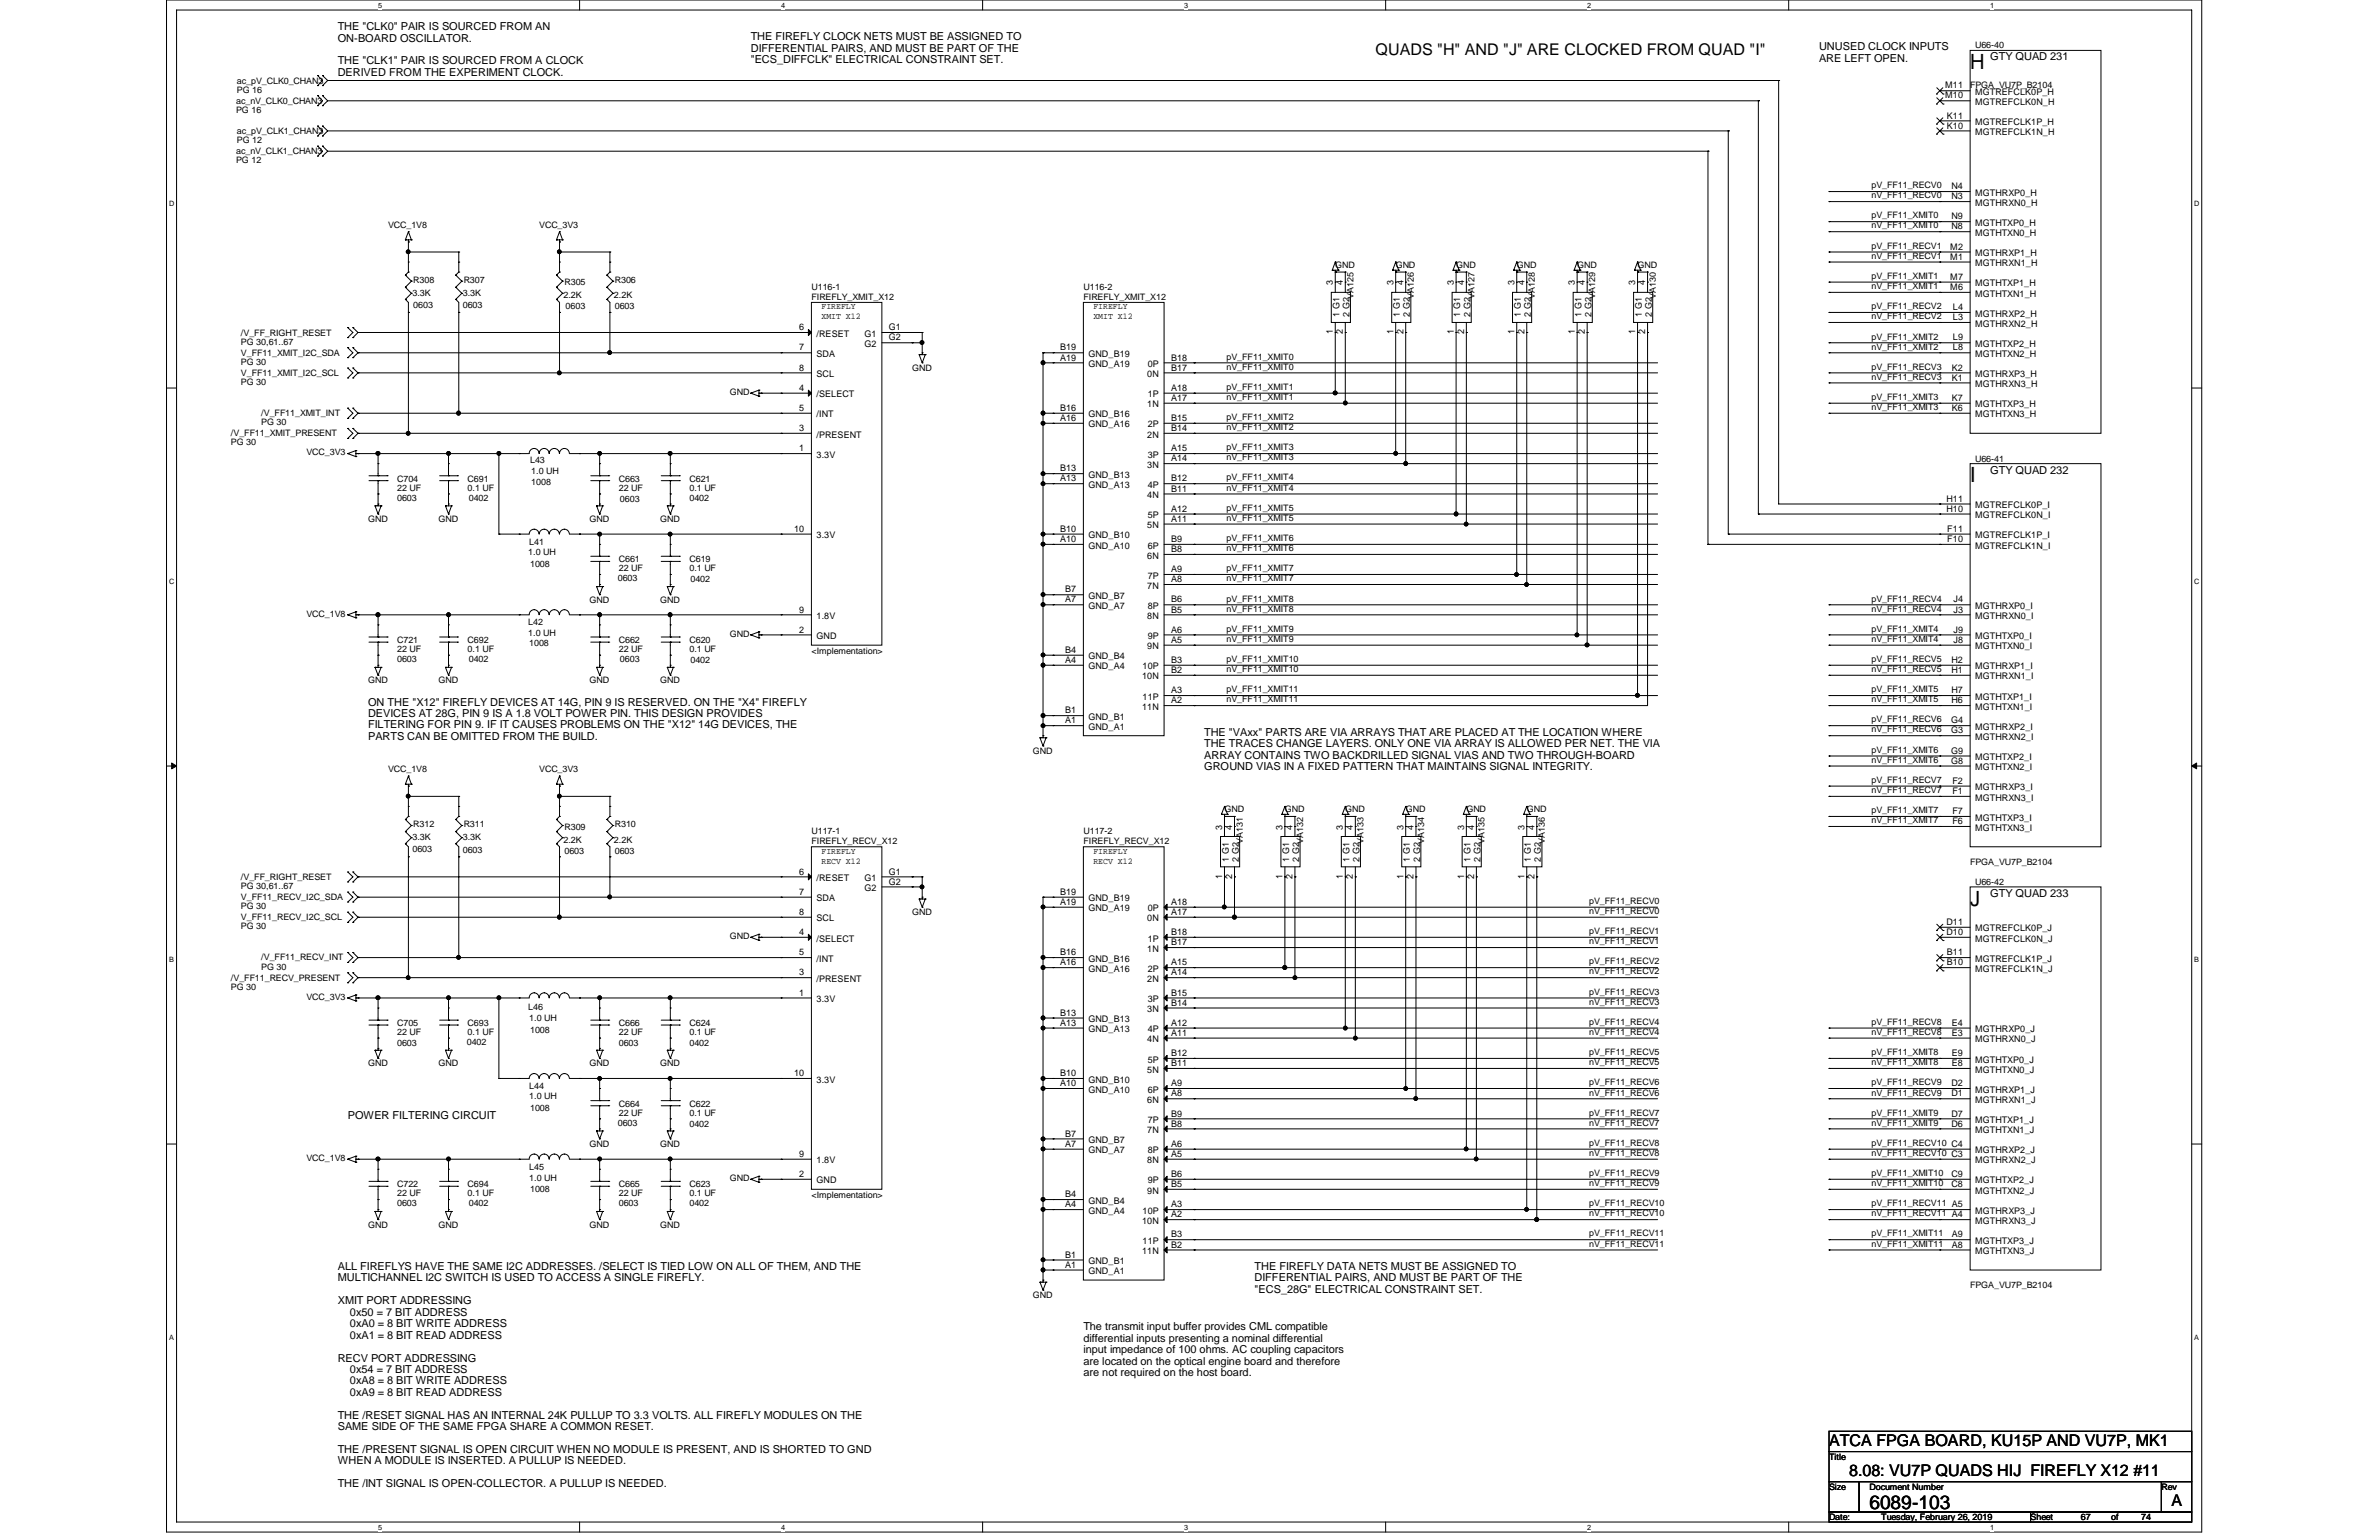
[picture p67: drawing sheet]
<svg xmlns="http://www.w3.org/2000/svg" width="432mm" height="279mm" viewBox="0 0 432 279" stroke-linecap="round" stroke-linejoin="round" font-family="sans-serif">
<defs><g id="words">
<g font-size="3.8">
<text x="357.6" y="12.5">H</text>
<text x="357.6" y="87.5">I</text>
<text x="357.6" y="164.3">J</text>
</g>
<text font-size="3.5" x="339.3" y="273.7">6089-103</text>
<g font-size="2.9">
<text x="249.7" y="9.9">QUADS &quot;H&quot; AND &quot;J&quot; ARE CLOCKED FROM QUAD &quot;I&quot;</text>
<text x="332" y="262.3">ATCA FPGA BOARD, KU15P AND VU7P, MK1</text>
<text x="335.6" y="267.8">8.08: VU7P QUADS HIJ FIREFLY X12 #11</text>
<text x="394.2" y="273.3">A</text>
</g>
<g font-size="2">
<text x="61.3" y="5.5">THE &quot;CLK0&quot; PAIR IS SOURCED FROM AN</text>
<text x="61.3" y="7.5">ON-BOARD OSCILLATOR.</text>
<text x="61.3" y="11.7">THE &quot;CLK1&quot; PAIR IS SOURCED FROM A CLOCK</text>
<text x="136.3" y="7.3">THE FIREFLY CLOCK NETS MUST BE ASSIGNED TO</text>
<text x="136.3" y="9.4">DIFFERENTIAL PAIRS, AND MUST BE PART OF THE</text>
<text x="136.3" y="11.4">&quot;ECS_DIFFCLK&quot; ELECTRICAL CONSTRAINT SET.</text>
<text x="330.2" y="9.1">UNUSED CLOCK INPUTS</text>
<text x="330.2" y="11.2">ARE LEFT OPEN.</text>
<text x="361.2" y="11">GTY QUAD 231</text>
<text x="61.3" y="13.8">DERIVED FROM THE EXPERIMENT CLOCK.</text>
<text x="361.2" y="85.9">GTY QUAD 232</text>
<text x="66.8" y="128">ON THE &quot;X12&quot; FIREFLY DEVICES AT 14G, PIN 9 IS RESERVED. ON THE &quot;X4&quot; FIREFLY</text>
<text x="66.8" y="130.1">DEVICES AT 28G, PIN 9 IS A 1.8 VOLT POWER PIN. THIS DESIGN PROVIDES</text>
<text x="66.8" y="132.2">FILTERING FOR PIN 9. IF IT CAUSES PROBLEMS ON THE &quot;X12&quot; 14G DEVICES, THE</text>
<text x="66.8" y="134.2">PARTS CAN BE OMITTED FROM THE BUILD.</text>
<text x="218.6" y="133.5">THE &quot;VAxx&quot; PARTS ARE VIA ARRAYS THAT ARE PLACED AT THE LOCATION WHERE</text>
<text x="218.6" y="135.6">THE TRACES CHANGE LAYERS. ONLY ONE VIA ARRAY IS ALLOWED PER NET. THE VIA</text>
<text x="218.6" y="137.6">ARRAY CONTAINS TWO BACKDRILLED SIGNAL VIAS AND TWO THROUGH-BOARD</text>
<text x="218.6" y="139.7">GROUND VIAS IN A FIXED PATTERN THAT MAINTAINS SIGNAL INTEGRITY.</text>
<text x="361.2" y="162.7">GTY QUAD 233</text>
<text x="63.1" y="203">POWER FILTERING CIRCUIT</text>
<text x="61.3" y="230.4">ALL FIREFLYS HAVE THE SAME I2C ADDRESSES. /SELECT IS TIED LOW ON ALL OF THEM, AND THE</text>
<text x="61.3" y="232.5">MULTICHANNEL I2C SWITCH IS USED TO ACCESS A SINGLE FIREFLY.</text>
<text x="227.7" y="230.4">THE FIREFLY DATA NETS MUST BE ASSIGNED TO</text>
<text x="227.7" y="232.5">DIFFERENTIAL PAIRS, AND MUST BE PART OF THE</text>
<text x="61.3" y="236.6">XMIT PORT ADDRESSING</text>
<text x="63.5" y="238.7">0x50 = 7 BIT ADDRESS</text>
<text x="227.7" y="234.6">&quot;ECS_28G&quot; ELECTRICAL CONSTRAINT SET.</text>
<text x="63.5" y="240.8">0xA0 = 8 BIT WRITE ADDRESS</text>
<text x="63.5" y="242.9">0xA1 = 8 BIT READ ADDRESS</text>
<text x="196.6" y="241.4">The transmit input buffer provides CML compatible</text>
<text x="196.6" y="243.5">differential inputs presenting a nominal differential</text>
<text x="196.6" y="245.5">input impedance of 100 ohms. AC coupling capacitors</text>
<text x="61.3" y="247">RECV PORT ADDRESSING</text>
<text x="63.5" y="249.1">0x54 = 7 BIT ADDRESS</text>
<text x="63.5" y="251.2">0xA8 = 8 BIT WRITE ADDRESS</text>
<text x="196.6" y="247.6">are located on the optical engine board and therefore</text>
<text x="196.6" y="249.7">are not required on the host board.</text>
<text x="61.3" y="257.4">THE /RESET SIGNAL HAS AN INTERNAL 24K PULLUP TO 3.3 VOLTS. ALL FIREFLY MODULES ON THE</text>
<text x="63.5" y="253.2">0xA9 = 8 BIT READ ADDRESS</text>
<text x="61.3" y="259.5">SAME SIDE OF THE SAME FPGA SHARE A COMMON RESET.</text>
<text x="61.3" y="263.6">THE /PRESENT SIGNAL IS OPEN CIRCUIT WHEN NO MODULE IS PRESENT, AND IS SHORTED TO GND</text>
<text x="61.3" y="265.7">WHEN A MODULE IS INSERTED. A PULLUP IS NEEDED.</text>
<text x="61.3" y="269.8">THE /INT SIGNAL IS OPEN-COLLECTOR. A PULLUP IS NEEDED.</text>
</g>
<g font-size="1.7">
<text x="353.1" y="16">M11</text>
<text x="353.1" y="17.9">M10</text>
<text x="358.5" y="17.2">MGTREFCLK0P_H</text>
<text x="353.4" y="21.5">K11</text>
<text x="353.4" y="23.3">K10</text>
<text x="358.5" y="19.1">MGTREFCLK0N_H</text>
<text x="358.5" y="22.7">MGTREFCLK1P_H</text>
<text x="358.5" y="24.5">MGTREFCLK1N_H</text>
<text x="354.2" y="34.3">N4</text>
<text x="358.5" y="35.5">MGTHRXP0_H</text>
<text x="354.2" y="36.2">N3</text>
<text x="354.2" y="39.8">N9</text>
<text x="354.2" y="41.6">N8</text>
<text x="358.5" y="37.3">MGTHRXN0_H</text>
<text x="358.5" y="41">MGTHTXP0_H</text>
<text x="354" y="45.3">M2</text>
<text x="354" y="47.1">M1</text>
<text x="358.5" y="46.5">MGTHRXP1_H</text>
<text x="358.5" y="42.8">MGTHTXN0_H</text>
<text x="241.9" y="51.8" transform="rotate(-90 241.9 51.8)">3</text>
<text x="243.8" y="51.8" transform="rotate(-90 243.8 51.8)">4</text>
<text x="252.9" y="51.8" transform="rotate(-90 252.9 51.8)">3</text>
<text x="254.7" y="51.8" transform="rotate(-90 254.7 51.8)">4</text>
<text x="263.9" y="51.8" transform="rotate(-90 263.9 51.8)">3</text>
<text x="265.7" y="51.8" transform="rotate(-90 265.7 51.8)">4</text>
<text x="274.9" y="51.8" transform="rotate(-90 274.9 51.8)">3</text>
<text x="276.7" y="51.8" transform="rotate(-90 276.7 51.8)">4</text>
<text x="285.8" y="51.8" transform="rotate(-90 285.8 51.8)">3</text>
<text x="287.7" y="51.8" transform="rotate(-90 287.7 51.8)">4</text>
<text x="296.8" y="51.8" transform="rotate(-90 296.8 51.8)">3</text>
<text x="298.6" y="51.8" transform="rotate(-90 298.6 51.8)">4</text>
<text x="354" y="50.8">M7</text>
<text x="354" y="52.6">M6</text>
<text x="358.5" y="48.3">MGTHRXN1_H</text>
<text x="358.5" y="51.9">MGTHTXP1_H</text>
<text x="358.5" y="53.8">MGTHTXN1_H</text>
<text x="145.1" y="59.9">6</text>
<text x="161.3" y="59.9">G1</text>
<text x="243.1" y="57.6" transform="rotate(-90 243.1 57.6)">1 G1</text>
<text x="244.9" y="57.6" transform="rotate(-90 244.9 57.6)">2 G2</text>
<text x="254.1" y="57.6" transform="rotate(-90 254.1 57.6)">1 G1</text>
<text x="255.9" y="57.6" transform="rotate(-90 255.9 57.6)">2 G2</text>
<text x="265" y="57.6" transform="rotate(-90 265 57.6)">1 G1</text>
<text x="266.9" y="57.6" transform="rotate(-90 266.9 57.6)">2 G2</text>
<text x="276.1" y="57.6" transform="rotate(-90 276.1 57.6)">1 G1</text>
<text x="277.9" y="57.6" transform="rotate(-90 277.9 57.6)">2 G2</text>
<text x="287" y="57.6" transform="rotate(-90 287 57.6)">1 G1</text>
<text x="288.8" y="57.6" transform="rotate(-90 288.8 57.6)">2 G2</text>
<text x="298" y="57.6" transform="rotate(-90 298 57.6)">1 G1</text>
<text x="299.8" y="57.6" transform="rotate(-90 299.8 57.6)">2 G2</text>
<text x="354.5" y="56.3">L4</text>
<text x="354.5" y="58.1">L3</text>
<text x="358.5" y="57.4">MGTHRXP2_H</text>
<text x="358.5" y="59.3">MGTHRXN2_H</text>
<text x="145.1" y="63.6">7</text>
<text x="148.2" y="61.1">/RESET</text>
<text x="148.2" y="64.8">SDA</text>
<text x="156.9" y="61.1">G1</text>
<text x="156.9" y="62.9">G2</text>
<text x="161.3" y="61.8">G2</text>
<text x="192.4" y="63.6">B19</text>
<text x="192.4" y="65.4">A19</text>
<text x="197.6" y="64.8">GND_B19</text>
<text x="212.6" y="65.4">B18</text>
<text x="241.9" y="60.7" transform="rotate(-90 241.9 60.7)">1</text>
<text x="243.8" y="60.7" transform="rotate(-90 243.8 60.7)">2</text>
<text x="252.9" y="60.7" transform="rotate(-90 252.9 60.7)">1</text>
<text x="254.7" y="60.7" transform="rotate(-90 254.7 60.7)">2</text>
<text x="263.9" y="60.7" transform="rotate(-90 263.9 60.7)">1</text>
<text x="265.7" y="60.7" transform="rotate(-90 265.7 60.7)">2</text>
<text x="274.9" y="60.7" transform="rotate(-90 274.9 60.7)">1</text>
<text x="276.7" y="60.7" transform="rotate(-90 276.7 60.7)">2</text>
<text x="285.8" y="60.7" transform="rotate(-90 285.8 60.7)">1</text>
<text x="287.7" y="60.7" transform="rotate(-90 287.7 60.7)">2</text>
<text x="296.8" y="60.7" transform="rotate(-90 296.8 60.7)">1</text>
<text x="298.6" y="60.7" transform="rotate(-90 298.6 60.7)">2</text>
<text x="354.5" y="61.8">L9</text>
<text x="354.5" y="63.6">L8</text>
<text x="358.5" y="62.9">MGTHTXP2_H</text>
<text x="358.5" y="64.8">MGTHTXN2_H</text>
<text x="145.1" y="70.9">4</text>
<text x="145.1" y="67.2">8</text>
<text x="148.2" y="68.4">SCL</text>
<text x="197.6" y="66.6">GND_A19</text>
<text x="208.2" y="68.4">0N</text>
<text x="208.3" y="66.6">0P</text>
<text x="212.6" y="67.2">B17</text>
<text x="212.6" y="70.9">A18</text>
<text x="354.3" y="67.2">K2</text>
<text x="354.3" y="69">K1</text>
<text x="358.5" y="68.4">MGTHRXP3_H</text>
<text x="358.5" y="70.2">MGTHRXN3_H</text>
<text x="145.1" y="74.5">5</text>
<text x="148.2" y="72.1">/SELECT</text>
<text x="148.2" y="75.7">/INT</text>
<text x="192.4" y="74.5">B16</text>
<text x="192.4" y="76.4">A16</text>
<text x="197.6" y="75.7">GND_B16</text>
<text x="197.6" y="77.6">GND_A16</text>
<text x="208.2" y="73.9">1N</text>
<text x="208.3" y="72.1">1P</text>
<text x="208.3" y="77.6">2P</text>
<text x="212.6" y="72.7">A17</text>
<text x="212.6" y="76.4">B15</text>
<text x="354.3" y="72.7">K7</text>
<text x="354.3" y="74.5">K6</text>
<text x="358.5" y="73.9">MGTHTXP3_H</text>
<text x="358.5" y="75.7">MGTHTXN3_H</text>
<text x="145.1" y="81.9">1</text>
<text x="145.1" y="78.2">3</text>
<text x="148.2" y="83.1">3.3V</text>
<text x="148.2" y="79.4">/PRESENT</text>
<text x="208.2" y="79.4">2N</text>
<text x="208.3" y="83.1">3P</text>
<text x="212.6" y="78.2">B14</text>
<text x="212.6" y="81.9">A15</text>
<text x="212.6" y="83.7">A14</text>
<text x="192.4" y="85.5">B13</text>
<text x="192.4" y="87.3">A13</text>
<text x="197.6" y="86.7">GND_B13</text>
<text x="197.6" y="88.5">GND_A13</text>
<text x="208.2" y="84.9">3N</text>
<text x="208.3" y="88.5">4P</text>
<text x="212.6" y="87.3">B12</text>
<text x="212.6" y="89.2">B11</text>
<text x="208.2" y="90.4">4N</text>
<text x="208.2" y="95.8">5N</text>
<text x="208.3" y="94">5P</text>
<text x="212.6" y="92.8">A12</text>
<text x="212.6" y="94.7">A11</text>
<text x="353.3" y="92.8">H10</text>
<text x="353.3" y="91">H11</text>
<text x="358.5" y="94">MGTREFCLK0N_I</text>
<text x="358.5" y="92.2">MGTREFCLK0P_I</text>
<text x="144.1" y="96.5">10</text>
<text x="148.2" y="97.7">3.3V</text>
<text x="192.4" y="96.5">B10</text>
<text x="192.4" y="98.3">A10</text>
<text x="197.6" y="97.7">GND_B10</text>
<text x="197.6" y="99.5">GND_A10</text>
<text x="208.2" y="101.3">6N</text>
<text x="208.3" y="99.5">6P</text>
<text x="212.6" y="98.3">B9</text>
<text x="212.6" y="100.2">B8</text>
<text x="353.4" y="98.3">F10</text>
<text x="353.4" y="96.5">F11</text>
<text x="358.5" y="99.5">MGTREFCLK1N_I</text>
<text x="358.5" y="97.7">MGTREFCLK1P_I</text>
<text x="193.3" y="107.5">B7</text>
<text x="208.2" y="106.8">7N</text>
<text x="208.3" y="105">7P</text>
<text x="212.6" y="103.8">A9</text>
<text x="212.6" y="105.6">A8</text>
<text x="145.1" y="111.1">9</text>
<text x="148.2" y="112.3">1.8V</text>
<text x="193.3" y="109.3">A7</text>
<text x="197.6" y="108.7">GND_B7</text>
<text x="197.6" y="110.5">GND_A7</text>
<text x="208.2" y="112.3">8N</text>
<text x="208.3" y="110.5">8P</text>
<text x="212.6" y="109.3">B6</text>
<text x="212.6" y="111.1">B5</text>
<text x="354.5" y="111.1">J3</text>
<text x="354.5" y="109.3">J4</text>
<text x="358.5" y="112.3">MGTHRXN0_I</text>
<text x="358.5" y="110.5">MGTHRXP0_I</text>
<text x="145.1" y="114.8">2</text>
<text x="148.2" y="116">GND</text>
<text x="193.3" y="118.4">B4</text>
<text x="197.6" y="119.6">GND_B4</text>
<text x="208.2" y="117.8">9N</text>
<text x="208.3" y="116">9P</text>
<text x="212.6" y="114.8">A6</text>
<text x="212.6" y="116.6">A5</text>
<text x="354.5" y="116.6">J8</text>
<text x="354.5" y="114.8">J9</text>
<text x="358.5" y="117.8">MGTHTXN0_I</text>
<text x="358.5" y="116">MGTHTXP0_I</text>
<text x="193.3" y="120.3">A4</text>
<text x="197.6" y="121.5">GND_A4</text>
<text x="207.3" y="123.3">10N</text>
<text x="207.4" y="121.5">10P</text>
<text x="212.6" y="120.3">B3</text>
<text x="212.6" y="122.1">B2</text>
<text x="212.6" y="125.8">A3</text>
<text x="354.2" y="122.1">H1</text>
<text x="354.2" y="120.3">H2</text>
<text x="354.2" y="125.8">H7</text>
<text x="358.5" y="123.3">MGTHRXN1_I</text>
<text x="358.5" y="121.5">MGTHRXP1_I</text>
<text x="193.3" y="129.4">B1</text>
<text x="193.3" y="131.2">A1</text>
<text x="197.6" y="130.6">GND_B1</text>
<text x="207.3" y="128.8">11N</text>
<text x="207.4" y="127">11P</text>
<text x="212.6" y="127.6">A2</text>
<text x="354.1" y="131.2">G4</text>
<text x="354.2" y="127.6">H6</text>
<text x="358.5" y="128.8">MGTHTXN1_I</text>
<text x="358.5" y="127">MGTHTXP1_I</text>
<text x="197.6" y="132.4">GND_A1</text>
<text x="354.1" y="133.1">G3</text>
<text x="354.1" y="136.7">G9</text>
<text x="358.5" y="134.2">MGTHRXN2_I</text>
<text x="358.5" y="132.4">MGTHRXP2_I</text>
<text x="358.5" y="137.9">MGTHTXP2_I</text>
<text x="354.1" y="138.6">G8</text>
<text x="354.4" y="142.2">F2</text>
<text x="358.5" y="143.4">MGTHRXP3_I</text>
<text x="358.5" y="139.7">MGTHTXN2_I</text>
<text x="354.4" y="144.1">F1</text>
<text x="354.4" y="149.5">F6</text>
<text x="354.4" y="147.7">F7</text>
<text x="358.5" y="145.2">MGTHRXN3_I</text>
<text x="358.5" y="148.9">MGTHTXP3_I</text>
<text x="221.8" y="150.5" transform="rotate(-90 221.8 150.5)">3</text>
<text x="223.6" y="150.5" transform="rotate(-90 223.6 150.5)">4</text>
<text x="232.8" y="150.5" transform="rotate(-90 232.8 150.5)">3</text>
<text x="234.6" y="150.5" transform="rotate(-90 234.6 150.5)">4</text>
<text x="243.8" y="150.5" transform="rotate(-90 243.8 150.5)">3</text>
<text x="245.6" y="150.5" transform="rotate(-90 245.6 150.5)">4</text>
<text x="254.7" y="150.5" transform="rotate(-90 254.7 150.5)">3</text>
<text x="256.6" y="150.5" transform="rotate(-90 256.6 150.5)">4</text>
<text x="265.7" y="150.5" transform="rotate(-90 265.7 150.5)">3</text>
<text x="267.5" y="150.5" transform="rotate(-90 267.5 150.5)">4</text>
<text x="276.7" y="150.5" transform="rotate(-90 276.7 150.5)">3</text>
<text x="278.5" y="150.5" transform="rotate(-90 278.5 150.5)">4</text>
<text x="358.5" y="150.7">MGTHTXN3_I</text>
<text x="145.1" y="158.7">6</text>
<text x="148.2" y="159.9">/RESET</text>
<text x="156.9" y="159.9">G1</text>
<text x="156.9" y="161.7">G2</text>
<text x="161.3" y="158.7">G1</text>
<text x="161.3" y="160.5">G2</text>
<text x="221.8" y="159.4" transform="rotate(-90 221.8 159.4)">1</text>
<text x="223" y="156.3" transform="rotate(-90 223 156.3)">1 G1</text>
<text x="223.6" y="159.4" transform="rotate(-90 223.6 159.4)">2</text>
<text x="224.8" y="156.3" transform="rotate(-90 224.8 156.3)">2 G2</text>
<text x="232.8" y="159.4" transform="rotate(-90 232.8 159.4)">1</text>
<text x="234" y="156.3" transform="rotate(-90 234 156.3)">1 G1</text>
<text x="234.6" y="159.4" transform="rotate(-90 234.6 159.4)">2</text>
<text x="235.8" y="156.3" transform="rotate(-90 235.8 156.3)">2 G2</text>
<text x="243.8" y="159.4" transform="rotate(-90 243.8 159.4)">1</text>
<text x="244.9" y="156.3" transform="rotate(-90 244.9 156.3)">1 G1</text>
<text x="245.6" y="159.4" transform="rotate(-90 245.6 159.4)">2</text>
<text x="246.8" y="156.3" transform="rotate(-90 246.8 156.3)">2 G2</text>
<text x="254.7" y="159.4" transform="rotate(-90 254.7 159.4)">1</text>
<text x="255.9" y="156.3" transform="rotate(-90 255.9 156.3)">1 G1</text>
<text x="256.6" y="159.4" transform="rotate(-90 256.6 159.4)">2</text>
<text x="257.8" y="156.3" transform="rotate(-90 257.8 156.3)">2 G2</text>
<text x="265.7" y="159.4" transform="rotate(-90 265.7 159.4)">1</text>
<text x="266.9" y="156.3" transform="rotate(-90 266.9 156.3)">1 G1</text>
<text x="267.5" y="159.4" transform="rotate(-90 267.5 159.4)">2</text>
<text x="268.7" y="156.3" transform="rotate(-90 268.7 156.3)">2 G2</text>
<text x="276.7" y="159.4" transform="rotate(-90 276.7 159.4)">1</text>
<text x="277.9" y="156.3" transform="rotate(-90 277.9 156.3)">1 G1</text>
<text x="278.5" y="159.4" transform="rotate(-90 278.5 159.4)">2</text>
<text x="279.7" y="156.3" transform="rotate(-90 279.7 156.3)">2 G2</text>
<text x="145.1" y="162.3">7</text>
<text x="145.1" y="166">8</text>
<text x="148.2" y="163.5">SDA</text>
<text x="148.2" y="167.2">SCL</text>
<text x="192.4" y="162.3">B19</text>
<text x="192.4" y="164.2">A19</text>
<text x="197.6" y="163.5">GND_B19</text>
<text x="197.6" y="165.4">GND_A19</text>
<text x="208.2" y="167.2">0N</text>
<text x="208.3" y="165.4">0P</text>
<text x="212.6" y="164.2">A18</text>
<text x="212.6" y="166">A17</text>
<text x="353.3" y="167.8">D11</text>
<text x="145.1" y="169.6">4</text>
<text x="145.1" y="173.3">5</text>
<text x="148.2" y="170.8">/SELECT</text>
<text x="192.4" y="173.3">B16</text>
<text x="208.2" y="172.7">1N</text>
<text x="208.3" y="170.8">1P</text>
<text x="212.6" y="169.6">B18</text>
<text x="212.6" y="171.5">B17</text>
<text x="353.3" y="169.6">D10</text>
<text x="353.4" y="173.3">B11</text>
<text x="358.5" y="170.8">MGTREFCLK0N_J</text>
<text x="358.5" y="169">MGTREFCLK0P_J</text>
<text x="145.1" y="177">3</text>
<text x="148.2" y="178.1">/PRESENT</text>
<text x="148.2" y="174.5">/INT</text>
<text x="192.4" y="175.1">A16</text>
<text x="197.6" y="174.5">GND_B16</text>
<text x="197.6" y="176.3">GND_A16</text>
<text x="208.2" y="178.1">2N</text>
<text x="208.3" y="176.3">2P</text>
<text x="212.6" y="175.1">A15</text>
<text x="212.6" y="177">A14</text>
<text x="353.4" y="175.1">B10</text>
<text x="358.5" y="176.3">MGTREFCLK1N_J</text>
<text x="358.5" y="174.5">MGTREFCLK1P_J</text>
<text x="145.1" y="180.6">1</text>
<text x="148.2" y="181.8">3.3V</text>
<text x="192.4" y="184.3">B13</text>
<text x="197.6" y="185.5">GND_B13</text>
<text x="208.2" y="183.6">3N</text>
<text x="208.3" y="181.8">3P</text>
<text x="212.6" y="180.6">B15</text>
<text x="212.6" y="182.5">B14</text>
<text x="192.4" y="186.1">A13</text>
<text x="197.6" y="187.3">GND_A13</text>
<text x="208.2" y="189.1">4N</text>
<text x="208.3" y="187.3">4P</text>
<text x="212.6" y="186.1">A12</text>
<text x="212.6" y="187.9">A11</text>
<text x="212.6" y="191.6">B12</text>
<text x="354.3" y="187.9">E3</text>
<text x="354.3" y="186.1">E4</text>
<text x="354.3" y="191.6">E9</text>
<text x="358.5" y="189.1">MGTHRXN0_J</text>
<text x="358.5" y="187.3">MGTHRXP0_J</text>
<text x="144.1" y="195.2">10</text>
<text x="148.2" y="196.4">3.3V</text>
<text x="192.4" y="195.2">B10</text>
<text x="192.4" y="197.1">A10</text>
<text x="197.6" y="196.4">GND_B10</text>
<text x="208.2" y="194.6">5N</text>
<text x="208.3" y="192.8">5P</text>
<text x="212.6" y="193.4">B11</text>
<text x="212.6" y="197.1">A9</text>
<text x="354.2" y="197.1">D2</text>
<text x="354.3" y="193.4">E8</text>
<text x="358.5" y="194.6">MGTHTXN0_J</text>
<text x="358.5" y="192.8">MGTHTXP0_J</text>
<text x="197.6" y="198.2">GND_A10</text>
<text x="208.2" y="200.1">6N</text>
<text x="208.3" y="198.2">6P</text>
<text x="208.3" y="203.8">7P</text>
<text x="212.6" y="198.9">A8</text>
<text x="212.6" y="202.6">B9</text>
<text x="354.2" y="198.9">D1</text>
<text x="354.2" y="202.6">D7</text>
<text x="358.5" y="200.1">MGTHRXN1_J</text>
<text x="358.5" y="198.2">MGTHRXP1_J</text>
<text x="358.5" y="203.8">MGTHTXP1_J</text>
<text x="145.1" y="209.9">9</text>
<text x="193.3" y="206.2">B7</text>
<text x="193.3" y="208.1">A7</text>
<text x="197.6" y="207.4">GND_B7</text>
<text x="197.6" y="209.3">GND_A7</text>
<text x="208.2" y="205.6">7N</text>
<text x="208.3" y="209.3">8P</text>
<text x="212.6" y="204.4">B8</text>
<text x="212.6" y="208.1">A6</text>
<text x="212.6" y="209.9">A5</text>
<text x="354.2" y="204.4">D6</text>
<text x="358.5" y="209.3">MGTHRXP2_J</text>
<text x="358.5" y="205.6">MGTHTXN1_J</text>
<text x="145.1" y="213.5">2</text>
<text x="148.2" y="214.7">GND</text>
<text x="148.2" y="211.1">1.8V</text>
<text x="208.2" y="211.1">8N</text>
<text x="208.3" y="214.7">9P</text>
<text x="212.6" y="213.5">B6</text>
<text x="212.6" y="215.3">B5</text>
<text x="354.2" y="215.3">C8</text>
<text x="354.2" y="213.5">C9</text>
<text x="358.5" y="211.1">MGTHRXN2_J</text>
<text x="358.5" y="214.7">MGTHTXP2_J</text>
<text x="193.3" y="217.2">B4</text>
<text x="193.3" y="219">A4</text>
<text x="197.6" y="218.4">GND_B4</text>
<text x="197.6" y="220.2">GND_A4</text>
<text x="207.4" y="220.2">10P</text>
<text x="208.2" y="216.5">9N</text>
<text x="212.6" y="219">A3</text>
<text x="212.6" y="220.9">A2</text>
<text x="358.5" y="220.2">MGTHRXP3_J</text>
<text x="358.5" y="216.5">MGTHTXN2_J</text>
<text x="207.3" y="222">10N</text>
<text x="207.3" y="227.5">11N</text>
<text x="207.4" y="225.7">11P</text>
<text x="212.6" y="224.5">B3</text>
<text x="212.6" y="226.4">B2</text>
<text x="354.3" y="226.4">A8</text>
<text x="354.3" y="224.5">A9</text>
<text x="358.5" y="222">MGTHRXN3_J</text>
<text x="358.5" y="227.5">MGTHTXN3_J</text>
<text x="358.5" y="225.7">MGTHTXP3_J</text>
<text x="193.3" y="228.2">B1</text>
<text x="193.3" y="230">A1</text>
<text x="197.6" y="229.4">GND_B1</text>
<text x="197.6" y="231.2">GND_A1</text>
</g>
<g font-size="1.6">
<text x="358.5" y="8.8">U66-40</text>
<text x="43" y="15.2">ac_pV_CLK0_CHAN3</text>
<text x="43" y="16.8">PG 16</text>
<text x="357.6" y="16">FPGA_VU7P_B2104</text>
<text x="42.8" y="18.8">ac_nV_CLK0_CHAN3</text>
<text x="42.8" y="20.4">PG 16</text>
<text x="42.8" y="27.9">ac_nV_CLK1_CHAN3</text>
<text x="42.8" y="29.6">PG 12</text>
<text x="43" y="24.3">ac_pV_CLK1_CHAN3</text>
<text x="43" y="26">PG 12</text>
<text x="339.7" y="34.2">pV_FF11_RECV0</text>
<text x="339.7" y="36">nV_FF11_RECV0</text>
<text x="70.4" y="41.3">VCC_1V8</text>
<text x="97.9" y="41.3">VCC_3V3</text>
<text x="339.7" y="39.6">pV_FF11_XMIT0</text>
<text x="339.7" y="41.4">nV_FF11_XMIT0</text>
<text x="339.7" y="45.1">pV_FF11_RECV1</text>
<text x="339.7" y="46.9">nV_FF11_RECV1</text>
<text x="74.8" y="53.7">3.3K</text>
<text x="75" y="51.4">R308</text>
<text x="84" y="53.7">3.3K</text>
<text x="84.2" y="51.4">R307</text>
<text x="102.4" y="51.7">R305</text>
<text x="111.6" y="51.4">R306</text>
<text x="147.3" y="52.6">U116-1</text>
<text x="196.6" y="52.6">U116-2</text>
<text x="242.4" y="48.6">GND</text>
<text x="253.3" y="48.6">GND</text>
<text x="264.3" y="48.6">GND</text>
<text x="275.3" y="48.6">GND</text>
<text x="286.3" y="48.6">GND</text>
<text x="297.2" y="48.6">GND</text>
<text x="339.7" y="50.6">pV_FF11_XMIT1</text>
<text x="339.7" y="52.5">nV_FF11_XMIT1</text>
<text x="75" y="55.9">0603</text>
<text x="84" y="55.9">0603</text>
<text x="102.3" y="54.1">2.2K</text>
<text x="102.7" y="56.1">0603</text>
<text x="111.4" y="54.1">2.2K</text>
<text x="111.6" y="56.1">0603</text>
<text x="147.3" y="54.5">FIREFLY_XMIT_X12</text>
<text x="149.1" y="56.1">FIREFLY</text>
<text x="149.1" y="58">XMIT X12</text>
<text x="196.6" y="54.5">FIREFLY_XMIT_X12</text>
<text x="198.5" y="56.1">FIREFLY</text>
<text x="198.5" y="58">XMIT X12</text>
<text x="245.7" y="54.3" transform="rotate(-90 245.7 54.3)">VA125</text>
<text x="256.6" y="54.3" transform="rotate(-90 256.6 54.3)">VA126</text>
<text x="267.6" y="54.3" transform="rotate(-90 267.6 54.3)">VA127</text>
<text x="278.6" y="54.3" transform="rotate(-90 278.6 54.3)">VA128</text>
<text x="289.6" y="54.3" transform="rotate(-90 289.6 54.3)">VA129</text>
<text x="300.5" y="54.3" transform="rotate(-90 300.5 54.3)">VA130</text>
<text x="339.7" y="56.1">pV_FF11_RECV2</text>
<text x="339.7" y="57.9">nV_FF11_RECV2</text>
<text x="43.7" y="60.9">/V_FF_RIGHT_RESET</text>
<text x="43.7" y="62.5">PG 30,61..67</text>
<text x="43.7" y="64.5">V_FF11_XMIT_I2C_SDA</text>
<text x="222.6" y="65.2">pV_FF11_XMIT0</text>
<text x="339.7" y="61.6">pV_FF11_XMIT2</text>
<text x="339.7" y="63.4">nV_FF11_XMIT2</text>
<text x="43.7" y="66.2">PG 30</text>
<text x="43.7" y="68.2">V_FF11_XMIT_I2C_SCL</text>
<text x="43.7" y="69.8">PG 30</text>
<text x="132.5" y="71.7">GND</text>
<text x="165.6" y="67.3">GND</text>
<text x="222.6" y="67.1">nV_FF11_XMIT0</text>
<text x="222.6" y="70.7">pV_FF11_XMIT1</text>
<text x="339.7" y="67.1">pV_FF11_RECV3</text>
<text x="339.7" y="68.9">nV_FF11_RECV3</text>
<text x="47.4" y="75.5">/V_FF11_XMIT_INT</text>
<text x="47.4" y="77.1">PG 30</text>
<text x="222.6" y="72.6">nV_FF11_XMIT1</text>
<text x="222.6" y="76.2">pV_FF11_XMIT2</text>
<text x="339.7" y="72.6">pV_FF11_XMIT3</text>
<text x="339.7" y="74.4">nV_FF11_XMIT3</text>
<text x="41.9" y="79.2">/V_FF11_XMIT_PRESENT</text>
<text x="41.9" y="80.8">PG 30</text>
<text x="55.6" y="82.6">VCC_3V3</text>
<text x="222.6" y="78">nV_FF11_XMIT2</text>
<text x="222.6" y="81.7">pV_FF11_XMIT3</text>
<text x="222.6" y="83.5">nV_FF11_XMIT3</text>
<text x="358.5" y="83.7">U66-41</text>
<text x="72.1" y="87.4">C704</text>
<text x="72.1" y="89">22 UF</text>
<text x="84.9" y="87.4">C691</text>
<text x="84.9" y="89">0.1 UF</text>
<text x="96.2" y="84.1">L43</text>
<text x="96.4" y="85.9">1.0 UH</text>
<text x="96.4" y="87.9">1008</text>
<text x="112.3" y="87.4">C663</text>
<text x="112.3" y="89">22 UF</text>
<text x="125.1" y="87.4">C621</text>
<text x="125.1" y="89">0.1 UF</text>
<text x="222.6" y="87.2">pV_FF11_XMIT4</text>
<text x="222.6" y="89">nV_FF11_XMIT4</text>
<text x="66.8" y="94.7">GND</text>
<text x="72.1" y="90.8">0603</text>
<text x="79.6" y="94.7">GND</text>
<text x="85.1" y="90.8">0402</text>
<text x="107" y="94.7">GND</text>
<text x="112.5" y="91.1">0603</text>
<text x="119.8" y="94.7">GND</text>
<text x="125.1" y="90.8">0402</text>
<text x="222.6" y="92.7">pV_FF11_XMIT5</text>
<text x="222.6" y="94.5">nV_FF11_XMIT5</text>
<text x="95.9" y="100.8">1.0 UH</text>
<text x="96.1" y="98.9">L41</text>
<text x="222.6" y="98.2">pV_FF11_XMIT6</text>
<text x="222.6" y="100">nV_FF11_XMIT6</text>
<text x="96.2" y="102.9">1008</text>
<text x="112.1" y="105.5">0603</text>
<text x="112.3" y="102">C661</text>
<text x="112.3" y="103.7">22 UF</text>
<text x="125.1" y="102">C619</text>
<text x="125.1" y="103.7">0.1 UF</text>
<text x="125.3" y="105.7">0402</text>
<text x="222.6" y="103.6">pV_FF11_XMIT7</text>
<text x="222.6" y="105.5">nV_FF11_XMIT7</text>
<text x="55.6" y="111.9">VCC_1V8</text>
<text x="95.9" y="113.4">L42</text>
<text x="107" y="109.3">GND</text>
<text x="119.8" y="109.3">GND</text>
<text x="222.6" y="109.1">pV_FF11_XMIT8</text>
<text x="222.6" y="111">nV_FF11_XMIT8</text>
<text x="339.7" y="109.1">pV_FF11_RECV4</text>
<text x="339.7" y="111">nV_FF11_RECV4</text>
<text x="72.1" y="116.6">C721</text>
<text x="72.1" y="118.3">22 UF</text>
<text x="84.9" y="116.6">C692</text>
<text x="84.9" y="118.3">0.1 UF</text>
<text x="95.9" y="115.4">1.0 UH</text>
<text x="96.1" y="117.2">1008</text>
<text x="112.3" y="116.6">C662</text>
<text x="112.3" y="118.3">22 UF</text>
<text x="125.1" y="116.6">C620</text>
<text x="125.1" y="118.3">0.1 UF</text>
<text x="132.5" y="115.5">GND</text>
<text x="147.3" y="118.7">&lt;Implementation&gt;</text>
<text x="222.6" y="114.6">pV_FF11_XMIT9</text>
<text x="222.6" y="116.5">nV_FF11_XMIT9</text>
<text x="339.7" y="114.6">pV_FF11_XMIT4</text>
<text x="339.7" y="116.5">nV_FF11_XMIT4</text>
<text x="66.8" y="124">GND</text>
<text x="72.1" y="120.1">0603</text>
<text x="79.6" y="124">GND</text>
<text x="85.1" y="120.1">0402</text>
<text x="107" y="124">GND</text>
<text x="112.5" y="120.1">0603</text>
<text x="119.8" y="124">GND</text>
<text x="125.3" y="120.3">0402</text>
<text x="222.6" y="120.1">pV_FF11_XMIT10</text>
<text x="222.6" y="121.9">nV_FF11_XMIT10</text>
<text x="222.6" y="125.6">pV_FF11_XMIT11</text>
<text x="339.7" y="120.1">pV_FF11_RECV5</text>
<text x="339.7" y="121.9">nV_FF11_RECV5</text>
<text x="339.7" y="125.6">pV_FF11_XMIT5</text>
<text x="222.6" y="127.4">nV_FF11_XMIT11</text>
<text x="339.7" y="127.4">nV_FF11_XMIT5</text>
<text x="339.7" y="131.1">pV_FF11_RECV6</text>
<text x="187.5" y="136.8">GND</text>
<text x="339.7" y="132.9">nV_FF11_RECV6</text>
<text x="339.7" y="136.6">pV_FF11_XMIT6</text>
<text x="70.4" y="140">VCC_1V8</text>
<text x="97.9" y="140">VCC_3V3</text>
<text x="339.7" y="138.4">nV_FF11_XMIT6</text>
<text x="339.7" y="142">pV_FF11_RECV7</text>
<text x="339.7" y="143.9">nV_FF11_RECV7</text>
<text x="222.2" y="147.4">GND</text>
<text x="233.2" y="147.4">GND</text>
<text x="244.2" y="147.4">GND</text>
<text x="255.1" y="147.4">GND</text>
<text x="266.1" y="147.4">GND</text>
<text x="277.1" y="147.4">GND</text>
<text x="339.7" y="147.5">pV_FF11_XMIT7</text>
<text x="339.7" y="149.4">nV_FF11_XMIT7</text>
<text x="74.8" y="152.5">3.3K</text>
<text x="74.8" y="154.5">0603</text>
<text x="75" y="150.1">R312</text>
<text x="84" y="152.5">3.3K</text>
<text x="84" y="154.7">0603</text>
<text x="84.2" y="150.1">R311</text>
<text x="102.3" y="152.9">2.2K</text>
<text x="102.4" y="150.5">R309</text>
<text x="102.4" y="154.9">0603</text>
<text x="111.4" y="152.9">2.2K</text>
<text x="111.6" y="150.1">R310</text>
<text x="111.6" y="154.9">0603</text>
<text x="147.3" y="153.2">FIREFLY_RECV_X12</text>
<text x="147.3" y="151.4">U117-1</text>
<text x="149.1" y="154.9">FIREFLY</text>
<text x="196.6" y="153.2">FIREFLY_RECV_X12</text>
<text x="196.6" y="151.4">U117-2</text>
<text x="198.5" y="154.9">FIREFLY</text>
<text x="225.6" y="153.1" transform="rotate(-90 225.6 153.1)">VA131</text>
<text x="236.5" y="153.1" transform="rotate(-90 236.5 153.1)">VA132</text>
<text x="247.5" y="153.1" transform="rotate(-90 247.5 153.1)">VA133</text>
<text x="258.5" y="153.1" transform="rotate(-90 258.5 153.1)">VA134</text>
<text x="269.5" y="153.1" transform="rotate(-90 269.5 153.1)">VA135</text>
<text x="280.4" y="153.1" transform="rotate(-90 280.4 153.1)">VA136</text>
<text x="43.7" y="159.6">/V_FF_RIGHT_RESET</text>
<text x="43.7" y="161.2">PG 30,61..67</text>
<text x="149.1" y="156.7">RECV X12</text>
<text x="198.5" y="156.7">RECV X12</text>
<text x="357.6" y="156.9">FPGA_VU7P_B2104</text>
<text x="358.5" y="160.5">U66-42</text>
<text x="43.7" y="163.3">V_FF11_RECV_I2C_SDA</text>
<text x="43.7" y="164.9">PG 30</text>
<text x="43.7" y="166.9">V_FF11_RECV_I2C_SCL</text>
<text x="165.6" y="166">GND</text>
<text x="288.5" y="164">pV_FF11_RECV0</text>
<text x="288.5" y="165.8">nV_FF11_RECV0</text>
<text x="43.7" y="168.6">PG 30</text>
<text x="132.5" y="170.4">GND</text>
<text x="288.5" y="169.5">pV_FF11_RECV1</text>
<text x="288.5" y="171.3">nV_FF11_RECV1</text>
<text x="41.9" y="177.9">/V_FF11_RECV_PRESENT</text>
<text x="41.9" y="179.5">PG 30</text>
<text x="47.4" y="174.2">/V_FF11_RECV_INT</text>
<text x="47.4" y="175.9">PG 30</text>
<text x="288.5" y="175">pV_FF11_RECV2</text>
<text x="288.5" y="176.8">nV_FF11_RECV2</text>
<text x="55.6" y="181.4">VCC_3V3</text>
<text x="95.9" y="183.2">L46</text>
<text x="96.1" y="185.2">1.0 UH</text>
<text x="288.5" y="180.5">pV_FF11_RECV3</text>
<text x="288.5" y="182.3">nV_FF11_RECV3</text>
<text x="288.5" y="185.9">pV_FF11_RECV4</text>
<text x="339.7" y="185.9">pV_FF11_RECV8</text>
<text x="72.1" y="186.1">C705</text>
<text x="72.1" y="187.8">22 UF</text>
<text x="72.1" y="189.8">0603</text>
<text x="84.7" y="189.6">0402</text>
<text x="84.9" y="186.1">C693</text>
<text x="84.9" y="187.8">0.1 UF</text>
<text x="96.2" y="187.4">1008</text>
<text x="112.3" y="186.1">C666</text>
<text x="112.3" y="187.8">22 UF</text>
<text x="112.3" y="189.8">0603</text>
<text x="125.1" y="186.1">C624</text>
<text x="125.1" y="187.8">0.1 UF</text>
<text x="125.1" y="189.8">0402</text>
<text x="288.5" y="187.7">nV_FF11_RECV4</text>
<text x="288.5" y="191.4">pV_FF11_RECV5</text>
<text x="339.7" y="187.7">nV_FF11_RECV8</text>
<text x="339.7" y="191.4">pV_FF11_XMIT8</text>
<text x="66.8" y="193.5">GND</text>
<text x="79.6" y="193.5">GND</text>
<text x="96.1" y="197.7">L44</text>
<text x="107" y="193.5">GND</text>
<text x="119.8" y="193.5">GND</text>
<text x="288.5" y="193.3">nV_FF11_RECV5</text>
<text x="288.5" y="196.9">pV_FF11_RECV6</text>
<text x="339.7" y="196.9">pV_FF11_RECV9</text>
<text x="339.7" y="193.3">nV_FF11_XMIT8</text>
<text x="96.1" y="199.5">1.0 UH</text>
<text x="96.2" y="201.5">1008</text>
<text x="112.3" y="200.8">C664</text>
<text x="112.3" y="202.4">22 UF</text>
<text x="125.1" y="200.8">C622</text>
<text x="125.1" y="202.4">0.1 UF</text>
<text x="288.5" y="198.8">nV_FF11_RECV6</text>
<text x="288.5" y="202.4">pV_FF11_RECV7</text>
<text x="339.7" y="198.8">nV_FF11_RECV9</text>
<text x="339.7" y="202.4">pV_FF11_XMIT9</text>
<text x="107" y="208.1">GND</text>
<text x="112.1" y="204.3">0603</text>
<text x="119.8" y="208.1">GND</text>
<text x="125.1" y="204.4">0402</text>
<text x="288.5" y="204.2">nV_FF11_RECV7</text>
<text x="288.5" y="207.9">pV_FF11_RECV8</text>
<text x="288.5" y="209.7">nV_FF11_RECV8</text>
<text x="339.7" y="207.9">pV_FF11_RECV10 C4</text>
<text x="339.7" y="209.7">nV_FF11_RECV10 C3</text>
<text x="339.7" y="204.2">nV_FF11_XMIT9</text>
<text x="55.6" y="210.7">VCC_1V8</text>
<text x="72.1" y="215.4">C722</text>
<text x="84.9" y="215.4">C694</text>
<text x="96.1" y="212.3">L45</text>
<text x="96.1" y="214.3">1.0 UH</text>
<text x="112.3" y="215.4">C665</text>
<text x="125.1" y="215.4">C623</text>
<text x="132.5" y="214.3">GND</text>
<text x="288.5" y="213.4">pV_FF11_RECV9</text>
<text x="288.5" y="215.2">nV_FF11_RECV9</text>
<text x="339.7" y="213.4">pV_FF11_XMIT10</text>
<text x="339.7" y="215.2">nV_FF11_XMIT10</text>
<text x="72.1" y="217">22 UF</text>
<text x="72.1" y="218.9">0603</text>
<text x="84.9" y="217">0.1 UF</text>
<text x="85.1" y="218.9">0402</text>
<text x="96.2" y="216.3">1008</text>
<text x="112.3" y="217">22 UF</text>
<text x="112.3" y="218.9">0603</text>
<text x="125.1" y="217">0.1 UF</text>
<text x="125.1" y="218.9">0402</text>
<text x="147.3" y="217.4">&lt;Implementation&gt;</text>
<text x="288.5" y="218.9">pV_FF11_RECV10</text>
<text x="288.5" y="220.7">nV_FF11_RECV10</text>
<text x="339.7" y="218.9">pV_FF11_RECV11 A5</text>
<text x="339.7" y="220.7">nV_FF11_RECV11 A4</text>
<text x="66.8" y="222.7">GND</text>
<text x="79.6" y="222.7">GND</text>
<text x="107" y="222.7">GND</text>
<text x="119.8" y="222.7">GND</text>
<text x="288.5" y="224.3">pV_FF11_RECV11</text>
<text x="288.5" y="226.2">nV_FF11_RECV11</text>
<text x="339.7" y="224.3">pV_FF11_XMIT11</text>
<text x="339.7" y="226.2">nV_FF11_XMIT11</text>
<text x="357.6" y="233.7">FPGA_VU7P_B2104</text>
<text x="187.5" y="235.5">GND</text>
<text x="332" y="264.8">Title</text>
<text x="332" y="275.8">Date:</text>
<text x="332" y="270.3">Size</text>
<text x="339.3" y="270.3">Document Number</text>
<text x="341.5" y="275.8">Tuesday, February 26, 2019</text>
<text x="368.6" y="275.8">Sheet</text>
<text x="377.7" y="275.8">67</text>
<text x="383.2" y="275.8">of</text>
<text x="388.7" y="275.8">74</text>
<text x="392.3" y="270.3">Rev</text>
</g>
<g font-size="1.3">
<text x="68.6" y="1.4">5</text>
<text x="141.8" y="1.4">4</text>
<text x="214.9" y="1.4">3</text>
<text x="288.1" y="1.4">2</text>
<text x="361.2" y="1.4">1</text>
<text x="30.7" y="37.3">D</text>
<text x="398.3" y="37.3">D</text>
<text x="30.7" y="105.9">C</text>
<text x="398.3" y="105.9">C</text>
<text x="30.7" y="174.5">B</text>
<text x="398.3" y="174.5">B</text>
<text x="30.7" y="243">A</text>
<text x="398.3" y="243">A</text>
<text x="68.6" y="277.5">5</text>
<text x="141.8" y="277.5">4</text>
<text x="214.9" y="277.5">3</text>
<text x="288.1" y="277.5">2</text>
<text x="361.2" y="277.5">1</text>
</g>
</g></defs>
<path d="M30.2 0h369.4v278h-369.4zM32 1.8h365.8v274.3h-365.8z" fill="none" stroke="#000" stroke-width=".18"/>
<g fill="#fff">
<path d="M68.6 .2h.7v1.5h-.7z"/>
<path d="M68.6 276.4h.7v1.4h-.7z"/>
</g>
<path d="M105.2 0v1.8M105.2 276.1v1.9" fill="none" stroke="#000" stroke-width=".18"/>
<g fill="#fff">
<path d="M141.8 .2h.7v1.5h-.7z"/>
<path d="M141.8 276.4h.7v1.4h-.7z"/>
</g>
<path d="M178.4 0v1.8M178.4 276.1v1.9" fill="none" stroke="#000" stroke-width=".18"/>
<g fill="#fff">
<path d="M214.9 .2h.7v1.5h-.7z"/>
<path d="M214.9 276.4h.7v1.4h-.7z"/>
</g>
<path d="M251.5 0v1.8M251.5 276.1v1.9" fill="none" stroke="#000" stroke-width=".18"/>
<g fill="#fff">
<path d="M288.1 .2h.7v1.5h-.7z"/>
<path d="M288.1 276.4h.7v1.4h-.7z"/>
</g>
<path d="M324.7 0v1.8M324.7 276.1v1.9" fill="none" stroke="#000" stroke-width=".18"/>
<g fill="#fff">
<path d="M361.2 .2h.7v1.5h-.7z"/>
<path d="M361.2 276.4h.7v1.4h-.7z"/>
<path d="M30.7 36.1h.9v1.5h-.9z"/>
<path d="M398.3 36.1h.9v1.5h-.9z"/>
<path d="M30.7 104.7h.9v1.5h-.9z"/>
<path d="M398.3 104.7h.9v1.5h-.9z"/>
</g>
<path d="M30.2 70.4h1.8M397.8 70.4h1.8" fill="none" stroke="#000" stroke-width=".18"/>
<g fill="#fff">
<path d="M30.7 173.3h.8v1.5h-.8z"/>
<path d="M398.3 173.3h.8v1.5h-.8z"/>
</g>
<path d="M30.2 139h1.8M397.8 139h1.8" fill="none" stroke="#000" stroke-width=".18"/>
<path d="M31.2 138.4v1.1l.8-.5zM397.8 139l.9 .5v-1.1z" fill="#000" stroke="#000" stroke-width=".18"/>
<g fill="#fff">
<path d="M30.7 241.9h.8v1.4h-.8z"/>
<path d="M398.3 241.9h.8v1.4h-.8z"/>
</g>
<g fill="none" stroke="#000" stroke-width=".18">
<path d="M57.7 15.5h.1M57.7 13.7h.1M57.7 19.2h.1M57.7 17.4h.1M57.7 13.7l.8 .9-.8 .9M57.7 17.4l.8 .9-.8 .9M58.5 13.7h.1M58.5 15.5h.1M58.5 17.4h.1M58.5 19.2h.1M58.5 13.7l1 .9M58.5 17.4l1 .9"/>
<path d="M59.5 14.6l-1 .9M59.5 18.3l-1 .9M59.5 18.3h259.7M59.5 14.6h263.3M319.2 18.3h.1M319.2 18.3v75M322.8 14.6h.1M322.8 14.6v76.8h34.8M351.5 17.1h.1M351.5 18.9h.1M351.5 15.9l1.2 1.2M351.5 17.7l1.2 1.2"/>
<path d="M352.1 16.5h.1M352.1 18.3h.1M352.1 16.5h5.5M352.1 18.3h5.5M352.6 15.9l-1.1 1.2M352.6 17.7l-1.1 1.2M352.7 17.1h.1M352.7 18.9h.1M357.6 9.1h23.7v69.5h-23.7zM57.7 24.7h.1M57.7 22.9h.1M57.7 28.3h.1"/>
<path d="M57.7 26.5h.1M57.7 22.9l.8 .8-.8 1M57.7 26.5l.8 .9-.8 .9M58.5 22.9h.1M58.5 24.7h.1M58.5 26.5h.1M58.5 28.3h.1M58.5 22.9l1 .8M58.5 26.5l1 .9M59.5 23.7l-1 1M59.5 27.4l-1 .9M59.5 23.7h254.2"/>
<path d="M59.5 27.4h250.5M310 27.4h.1M310 27.4v71.4M313.7 23.7h.1M313.7 23.7v73.2M332 34.8h.1M332 36.6h.1M332 34.8h25.6M332 36.6h25.6M351.5 22.5h.1M351.5 24.3h.1M351.5 21.4l1.2 1.1"/>
<path d="M351.5 23.2l1.2 1.1M352.1 21.9h.1M352.1 23.7h.1M352.1 34.8h.1M352.1 36.6h.1M352.1 21.9h5.5M352.1 23.7h5.5M352.6 21.4l-1.1 1.1M352.6 23.2l-1.1 1.1M352.7 22.5h.1M352.7 24.3h.1M63.1 59.4h.1"/>
<path d="M63.1 59.4l1 .9-1 1M64.1 59.4h.1M64.1 59.4l.9 .9M73.6 43.5h.1M73.6 43.5h1.1M73.6 54.3h.1M73.6 52.1h.1M73.6 49.9h.1M73.6 54.3l.5 .6v23.7M73.6 52.1l1.1 1.1M73.6 49.9l1.1 1.1M74.1 43.9h.1"/>
<path d="M74.1 42h.1M74.1 43.5v5.9M74.1 42l-.5 1.5M74.1 42l.6 1.5M74.1 56.7h.1M74.1 47.5h.1M74.1 45.7h.1M74.1 45.7h9.2M74.1 49.4h.1M74.1 49.4l-.5 .5M74.7 43.5h.1M74.7 53.2h.1"/>
<path d="M74.7 51h.1M74.7 53.2l-1.1 1.1M74.7 51l-1.1 1.1M82.7 54.3h.1M82.7 52.1h.1M82.7 49.9h.1M82.7 54.3l.6 .6v20.1M82.7 52.1l1.1 1.1M82.7 49.9l1.1 1.1M83.3 49.4h.1M83.3 56.7h.1M83.3 47.5h.1"/>
<path d="M83.3 49.4l-.6 .5M83.3 45.7h.1M83.3 45.7v3.7M83.8 53.2h.1M83.8 51h.1M83.8 53.2l-1.1 1.1M83.8 51l-1.1 1.1M101 54.3h.1M101 52.1h.1M101 49.9h.1M101 54.3l.6 .6v12.7M101 52.1l1.1 1.1"/>
<path d="M101 49.9l1.1 1.1M101 43.5h.1M101 43.5h1.1M101.6 45.7h.1M101.6 45.7h9.1M101.6 49.4h.1M101.6 56.7h.1M101.6 47.5h.1M101.6 49.4l-.6 .5M101.6 43.9h.1M101.6 42h.1M101.6 43.5v5.9"/>
<path d="M101.6 42l.5 1.5M101.6 42l-.6 1.5M102.1 53.2h.1M102.1 51h.1M102.1 53.2l-1.1 1.1M102.1 51l-1.1 1.1M102.1 43.5h.1M110.2 54.3h.1M110.2 52.1h.1M110.2 49.9h.1M110.2 54.3l.5 .6v9.1M110.2 52.1l1.1 1.1"/>
<path d="M110.2 49.9l1.1 1.1M110.7 49.4h.1M110.7 56.7h.1M110.7 47.5h.1M110.7 45.7h.1M110.7 49.4l-.5 .5M110.7 45.7v3.7M111.3 53.2h.1M111.3 51h.1M111.3 53.2l-1.1 1.1M111.3 51l-1.1 1.1M147.3 54.9h12.8v62.2h-12.8z"/>
<path d="M196.6 54.9h14.7v78.6h-14.7zM241.6 53h3.5v5.5h-3.5zM241.8 49h.1M241.8 49h1.1M242.4 49.4h1.8M242.4 51.2h.1M242.4 58.5v12.8M242.4 49.4h.1M242.4 47.5h.1M242.4 49v4M242.4 47.5l.5 1.5M242.4 47.5l-.6 1.5"/>
<path d="M242.9 49h.1M244.2 49.4h.1M244.2 49.4v3.6M244.2 51.2h.1M244.2 58.5v14.7M252.6 53h3.5v5.5h-3.5zM252.8 49h.1M252.8 49h1.1M253.3 49.4h1.8M253.3 51.2h.1M253.3 58.5v23.8M253.3 49.4h.1"/>
<path d="M253.3 47.5h.1M253.3 49v4M253.3 47.5l.6 1.5M253.3 47.5l-.5 1.5M253.9 49h.1M255.1 49.4h.1M255.1 49.4v3.6M255.1 51.2h.1M255.1 58.5v25.6M263.6 53h3.4v5.5h-3.4zM263.7 49h.1M263.7 49h1.1"/>
<path d="M264.3 51.2h.1M264.3 58.5v34.8M264.3 49.4h1.8M264.3 49.4h.1M264.3 47.5h.1M264.3 49v4M264.3 47.5l.5 1.5M264.3 47.5l-.6 1.5M264.8 49h.1M266.1 51.2h.1M266.1 49.4h.1M266.1 49.4v3.6"/>
<path d="M266.1 58.5v36.6M274.5 53h3.5v5.5h-3.5zM274.7 49h.1M274.7 49h1.1M275.3 51.2h.1M275.3 58.5v45.7M275.3 49.4h1.8M275.3 49.4h.1M275.3 47.5h.1M275.3 49v4M275.3 47.5l.5 1.5M275.3 47.5l-.6 1.5"/>
<path d="M275.8 49h.1M277.1 49.4h.1M277.1 49.4v3.6M277.1 51.2h.1M277.1 58.5v47.5M285.5 53h3.5v5.5h-3.5zM285.7 49h.1M285.7 49h1.1M286.3 51.2h.1M286.3 58.5v56.7M286.3 49.4h1.8M286.3 49.4h.1"/>
<path d="M286.3 47.5h.1M286.3 49v4M286.3 47.5l.5 1.5M286.3 47.5l-.6 1.5M286.8 49h.1M288.1 51.2h.1M288.1 49.4h.1M288.1 49.4v3.6M288.1 58.5v58.6M296.5 53h3.5v5.5h-3.5zM296.7 49h.1M296.7 49h1.1"/>
<path d="M297.2 49.4h1.8M297.2 51.2h.1M297.2 58.5v67.7M297.2 49.4h.1M297.2 47.5h.1M297.2 49v4M297.2 47.5l.6 1.5M297.2 47.5l-.5 1.5M297.8 49h.1M299 51.2h.1M299 49.4h.1M299 58.5v69.5h-87.7"/>
<path d="M299 49.4v3.6M332 56.7h.1M332 58.5h.1M332 45.7h.1M332 47.5h.1M332 51.2h.1M332 53h.1M332 40.2h.1M332 42h.1M332 45.7h25.6M332 47.5h25.6M332 56.7h25.6"/>
<path d="M332 58.5h25.6M332 40.2h25.6M332 42h25.6M332 51.2h25.6M332 53h25.6M352.1 45.7h.1M352.1 47.5h.1M352.1 56.7h.1M352.1 58.5h.1M352.1 40.2h.1M352.1 42h.1M352.1 51.2h.1"/>
<path d="M352.1 53h.1M63.1 61.3h.1M63.1 64.9h.1M63.1 63.1h.1M63.1 68.6h.1M63.1 66.8h.1M63.1 75.9h.1M63.1 74h.1M63.1 79.5h.1M63.1 77.7h.1M63.1 63.1l1 .9-1 .9M63.1 66.8l1 .8-1 1"/>
<path d="M63.1 74l1 1-1 .9M63.1 77.7l1 .9-1 .9M64.1 61.3h.1M64.1 63.1h.1M64.1 64.9h.1M64.1 66.8h.1M64.1 68.6h.1M64.1 74h.1M64.1 75.9h.1M64.1 77.7h.1M64.1 79.5h.1M64.1 63.1l.9 .9"/>
<path d="M64.1 66.8l.9 .8M64.1 74l.9 1M64.1 77.7l.9 .9M65 60.3h.1M65 60.3l-.9 1M65 64l-.9 .9M65 67.6l-.9 1M65 75l-.9 .9M65 78.6l-.9 .9M65 67.6h.1M65 67.6h82.3M65 64h.1"/>
<path d="M65 64h82.3M65 78.6h.1M65 78.6h82.3M65 75h.1M65 75h82.3M74.1 78.6h.1M83.3 75h.1M101.6 67.6h.1M110.7 64h.1M136.3 71.3h.1M136.3 71.3l1.5 .6M137.8 71.9h.1"/>
<path d="M137.8 70.8h.1M137.8 70.8v1.1M137.8 70.8l-1.5 .5M138.1 71.3h.1M141.8 78.6h.1M141.8 71.3h.1M141.8 75h.1M141.8 60.3h.1M141.8 64h.1M141.8 67.6h.1M147.3 71.3h-9.5M147.3 60.3h-82.3"/>
<path d="M160.1 60.3h7.3M165.6 60.3h.1M165.6 62.2h.1M166.8 64.3h.1M166.8 64.3h1.1M166.8 64.3l.6 1.5M167.4 62.2h-7.3M167.4 60.3h.1M167.4 60.3v4M167.4 64h.1M167.4 65.8h.1M167.4 62.2h.1"/>
<path d="M167.9 64.3h.1M167.9 64.3l-.5 1.5M189.3 64h.1M189.3 65.8h.1M189.3 64v69.9M189.3 64h7.3M189.3 65.8h7.3M189.3 75h.1M189.3 76.8h.1M189.3 75h7.3M189.3 76.8h7.3M191.1 64h.1"/>
<path d="M191.1 65.8h.1M191.1 75h.1M191.1 76.8h.1M211.3 71.3h89.6M211.3 65.8h89.6M211.3 76.8h89.6M211.3 67.6h89.6M211.3 73.2h89.6M211.3 78.6h89.6M216.7 65.8h.1M216.7 67.6h.1M216.7 71.3h.1"/>
<path d="M216.7 73.2h.1M216.7 76.8h.1M216.7 78.6h.1M242.4 60.3h.1M242.4 71.3h.1M244.2 60.3h.1M244.2 73.2h.1M253.3 60.3h.1M255.1 60.3h.1M264.3 60.3h.1M266.1 60.3h.1M275.3 60.3h.1"/>
<path d="M277.1 60.3h.1M286.3 60.3h.1M288.1 60.3h.1M297.2 60.3h.1M299 60.3h.1M332 67.6h.1M332 69.5h.1M332 73.2h.1M332 75h.1M332 62.2h.1M332 64h.1M332 64h25.6"/>
<path d="M332 75h25.6M332 67.6h25.6M332 73.2h25.6M332 62.2h25.6M332 69.5h25.6M352.1 67.6h.1M352.1 69.5h.1M352.1 62.2h.1M352.1 64h.1M352.1 73.2h.1M352.1 75h.1M63.1 82.3h.1"/>
<path d="M63.1 82.3l1.5 .5M64.6 82.8h.1M64.6 81.7h.1M64.6 81.7v1.1M64.6 82.3h31.5M64.6 81.7l-1.5 .6M65 82.3h.1M67 87.2h3.3M67 86.3h3.3M68.1 91.8h.1M68.1 91.8h1.1M68.1 91.8l.5 1.5"/>
<path d="M68.6 91.4h.1M68.6 93.3h.1M68.6 86.3h.1M68.6 87.2h.1M68.6 84.1h.1M68.6 89.6h.1M68.6 87.2v4.6M68.6 82.3h.1M68.6 82.3v4M69.2 91.8h.1M69.2 91.8l-.6 1.5M70.3 87.2h.1"/>
<path d="M70.3 86.3h.1M79.8 87.2h3.3M79.8 86.3h3.3M80.9 91.8h.1M80.9 91.8h1.1M80.9 91.8l.5 1.5M81.4 86.3h.1M81.4 87.2h.1M81.4 84.1h.1M81.4 89.6h.1M81.4 87.2v4.6M81.4 91.4h.1"/>
<path d="M81.4 93.3h.1M81.4 82.3h.1M81.4 82.3v4M82 91.8h.1M82 91.8l-.6 1.5M83.1 87.2h.1M83.1 86.3h.1M90.6 82.3h.1M90.6 82.3v14.6M90.6 96.9h.1M94.2 96.9h.1M94.2 82.3h.1"/>
<path d="M96.1 82.3a.89 .89 0 0 1 .8-.9 .89 .89 0 0 1 .9 .9M96.1 96.9h-5.5M96.1 96.9a.89 .89 0 0 1 .8-.9 .89 .89 0 0 1 .9 .9M97.9 82.3a.89 .89 0 0 1 .9-.9 .89 .89 0 0 1 .9 .9M97.9 96.9a.89 .89 0 0 1 .9-.9 .89 .89 0 0 1 .9 .9M99.7 82.3a.91 .91 0 0 1 .9-.9 .91 .91 0 0 1 .9 .9M99.7 96.9a.91 .91 0 0 1 .9-.9 .91 .91 0 0 1 .9 .9M101.6 82.3a.89 .89 0 0 1 .8-.9 .89 .89 0 0 1 .9 .9M101.6 96.9a.89 .89 0 0 1 .8-.9 .89 .89 0 0 1 .9 .9M103.4 82.3h43.9M103.4 96.9h43.9M105.2 96.9h.1"/>
<path d="M105.2 82.3h.1M107.2 87.2h3.3M107.2 86.3h3.3M108.3 91.8h.1M108.3 91.8h1.1M108.3 91.8l.5 1.5M108.8 91.4h.1M108.8 93.3h.1M108.8 98.8h.1M108.8 84.1h.1M108.8 89.6h.1M108.8 86.3h.1"/>
<path d="M108.8 87.2h.1M108.8 87.2v4.6M108.8 96.9v4M108.8 82.3h.1M108.8 82.3v4M108.8 96.9h.1M109.4 91.8h.1M109.4 91.8l-.6 1.5M110.5 87.2h.1M110.5 86.3h.1M120 87.2h3.3M120 86.3h3.3"/>
<path d="M121.1 91.8h.1M121.1 91.8h1.1M121.1 91.8l.6 1.5M121.7 91.4h.1M121.7 93.3h.1M121.7 98.8h.1M121.7 86.3h.1M121.7 87.2h.1M121.7 84.1h.1M121.7 89.6h.1M121.7 87.2v4.6M121.7 96.9h.1"/>
<path d="M121.7 96.9v4M121.7 82.3h.1M121.7 82.3v4M122.2 91.8h.1M122.2 91.8l-.5 1.5M123.3 87.2h.1M123.3 86.3h.1M141.8 82.3h.1M141.8 96.9h.1M189.3 98.8h7.3M189.3 96.9h.1M189.3 98.8h.1"/>
<path d="M189.3 87.8h7.3M189.3 85.9h.1M189.3 87.8h.1M191.1 85.9h.1M191.1 87.8h.1M191.1 96.9h.1M191.1 98.8h.1M196.6 85.9h-7.3M196.6 96.9h-7.3M211.3 82.3h89.6M211.3 87.8h89.6M211.3 98.8h89.6"/>
<path d="M211.3 84.1h89.6M211.3 89.6h89.6M211.3 93.3h89.6M211.3 95.1h89.6M216.7 82.3h.1M216.7 84.1h.1M216.7 87.8h.1M216.7 89.6h.1M216.7 93.3h.1M216.7 95.1h.1M216.7 98.8h.1M253.3 82.3h.1"/>
<path d="M255.1 84.1h.1M264.3 93.3h.1M266.1 95.1h.1M310 98.8h.1M313.7 96.9h.1M319.2 93.3h.1M352.1 93.3h.1M352.1 91.4h.1M352.1 98.8h.1M352.1 96.9h.1M357.6 84.1h23.7v69.5h-23.7zM357.6 96.9h-43.9"/>
<path d="M357.6 98.8h-47.6M357.6 93.3h-38.4M63.1 111.5h.1M63.1 111.5l1.5 .6M64.6 112.1h.1M64.6 111h.1M64.6 111v1.1M64.6 111l-1.5 .5M65 111.5h.1M67 116.5h3.3M67 115.6h3.3M68.6 115.6h.1"/>
<path d="M68.6 116.5h.1M68.6 116.5v4.6M68.6 113.4h.1M68.6 118.9h.1M68.6 111.5h.1M68.6 111.5v4.1M70.3 116.5h.1M70.3 115.6h.1M79.8 116.5h3.3M79.8 115.6h3.3M81.4 113.4h.1M81.4 118.9h.1"/>
<path d="M81.4 115.6h.1M81.4 116.5h.1M81.4 116.5v4.6M81.4 111.5h.1M81.4 111.5v4.1M83.1 116.5h.1M83.1 115.6h.1M94.2 111.5h.1M97.8 111.5a.89 .89 0 0 0-.9-.9 .89 .89 0 0 0-.8 .9h-31.5M97.9 111.5a.89 .89 0 0 1 .9-.9 .89 .89 0 0 1 .9 .9M99.7 111.5a.91 .91 0 0 1 .9-.9 .91 .91 0 0 1 .9 .9M101.6 111.5a.89 .89 0 0 1 .8-.9 .89 .89 0 0 1 .9 .9"/>
<path d="M103.4 111.5h43.9M105.2 111.5h.1M107.2 116.5h3.3M107.2 115.6h3.3M107.2 101.9h3.3M107.2 100.9h3.3M108.3 106.4h.1M108.3 106.4h1.1M108.3 106.4l.5 1.5M108.8 106h.1M108.8 107.9h.1M108.8 104.2h.1"/>
<path d="M108.8 115.6h.1M108.8 116.5h.1M108.8 113.4h.1M108.8 118.9h.1M108.8 116.5v4.6M108.8 111.5h.1M108.8 111.5v4.1M108.8 100.9h.1M108.8 101.9h.1M108.8 101.9v4.5M109.4 106.4h.1M109.4 106.4l-.6 1.5"/>
<path d="M110.5 116.5h.1M110.5 115.6h.1M110.5 101.9h.1M110.5 100.9h.1M120 116.5h3.3M120 115.6h3.3M120 101.9h3.3M120 100.9h3.3M121.1 106.4h.1M121.1 106.4h1.1M121.1 106.4l.6 1.5M121.7 115.6h.1"/>
<path d="M121.7 116.5h.1M121.7 116.5v4.6M121.7 106h.1M121.7 107.9h.1M121.7 100.9h.1M121.7 101.9h.1M121.7 104.2h.1M121.7 113.4h.1M121.7 118.9h.1M121.7 111.5h.1M121.7 101.9v4.5M121.7 111.5v4.1"/>
<path d="M122.2 106.4h.1M122.2 106.4l-.5 1.5M123.3 116.5h.1M123.3 115.6h.1M123.3 101.9h.1M123.3 100.9h.1M136.3 115.2h.1M136.3 115.2l1.5 .5M137.8 115.7h.1M137.8 114.6h.1M137.8 114.6v1.1M137.8 114.6l-1.5 .6"/>
<path d="M138.1 115.2h.1M141.8 115.2h.1M141.8 111.5h.1M147.3 115.2h-9.5M189.3 109.7h.1M189.3 109.7h7.3M189.3 107.9h.1M189.3 118.9h.1M189.3 118.9h7.3M191.1 107.9h.1M191.1 109.7h.1M191.1 118.9h.1"/>
<path d="M196.6 107.9h-7.3M211.3 111.5h89.6M211.3 115.2h89.6M211.3 109.7h89.6M211.3 100.6h89.6M211.3 104.2h89.6M211.3 106h89.6M211.3 117.1h89.6M216.7 100.6h.1M216.7 104.2h.1M216.7 106h.1M216.7 109.7h.1"/>
<path d="M216.7 111.5h.1M216.7 115.2h.1M216.7 117.1h.1M275.3 104.2h.1M277.1 106h.1M286.3 115.2h.1M288.1 117.1h.1M332 109.7h.1M332 111.5h.1M332 115.2h.1M332 117.1h.1M332 111.5h25.6"/>
<path d="M332 115.2h25.6M332 109.7h25.6M332 117.1h25.6M352.1 111.5h.1M352.1 109.7h.1M352.1 117.1h.1M352.1 115.2h.1M68.1 121.1h.1M68.1 121.1h1.1M68.1 121.1l.5 1.4M68.6 120.7h.1M68.6 122.5h.1"/>
<path d="M69.2 121.1h.1M69.2 121.1l-.6 1.4M80.9 121.1h.1M80.9 121.1h1.1M80.9 121.1l.5 1.4M81.4 120.7h.1M81.4 122.5h.1M82 121.1h.1M82 121.1l-.6 1.4M108.3 121.1h.1M108.3 121.1h1.1M108.3 121.1l.5 1.4"/>
<path d="M108.8 120.7h.1M108.8 122.5h.1M109.4 121.1h.1M109.4 121.1l-.6 1.4M121.1 121.1h.1M121.1 121.1h1.1M121.1 121.1l.6 1.4M121.7 120.7h.1M121.7 122.5h.1M122.2 121.1h.1M122.2 121.1l-.5 1.4M188.8 133.9h.1"/>
<path d="M188.8 133.9h1.1M188.8 133.9l.5 1.4M189.3 131.7h.1M189.3 120.7h7.3M189.3 129.8h7.3M189.3 131.7h7.3M189.3 133.5h.1M189.3 135.3h.1M189.3 120.7h.1M189.3 129.8h.1M189.9 133.9h.1M189.9 133.9l-.6 1.4"/>
<path d="M191.1 120.7h.1M191.1 129.8h.1M191.1 131.7h.1M211.3 120.7h89.6M211.3 122.5h89.6M211.3 126.2h89.6M216.7 120.7h.1M216.7 122.5h.1M216.7 126.2h.1M216.7 128h.1M297.2 126.2h.1M332 120.7h.1"/>
<path d="M332 122.5h.1M332 126.2h.1M332 128h.1M332 131.7h.1M332 133.5h.1M332 137.2h.1M332 139h.1M332 120.7h25.6M332 131.7h25.6M332 122.5h25.6M332 126.2h25.6M332 128h25.6"/>
<path d="M332 133.5h25.6M332 139h25.6M332 137.2h25.6M352.1 122.5h.1M352.1 133.5h.1M352.1 120.7h.1M352.1 131.7h.1M352.1 128h.1M352.1 139h.1M352.1 126.2h.1M352.1 137.2h.1M63.1 158.2h.1"/>
<path d="M63.1 158.2l1 .9-1 .9M64.1 158.2h.1M64.1 158.2l.9 .9M65 159.1l-.9 .9M65 159.1h.1M73.6 142.3h.1M73.6 142.3h1.1M73.6 153.1h.1M73.6 150.9h.1M73.6 148.7h.1M73.6 153.1l.5 .5v23.8M73.6 150.9l1.1 1.1"/>
<path d="M73.6 148.7l1.1 1.1M74.1 142.6h.1M74.1 140.8h.1M74.1 142.3v5.8M74.1 140.8l-.5 1.5M74.1 140.8l.6 1.5M74.1 148.1h.1M74.1 155.4h.1M74.1 146.3h.1M74.1 144.5h.1M74.1 144.5h9.2M74.1 148.1l-.5 .6"/>
<path d="M74.7 142.3h.1M74.7 152h.1M74.7 149.8h.1M74.7 152l-1.1 1.1M74.7 149.8l-1.1 1.1M82.7 153.1h.1M82.7 150.9h.1M82.7 148.7h.1M82.7 153.1l.6 .5v20.1M82.7 150.9l1.1 1.1M82.7 148.7l1.1 1.1M83.3 148.1h.1"/>
<path d="M83.3 155.4h.1M83.3 146.3h.1M83.3 148.1l-.6 .6M83.3 144.5h.1M83.3 144.5v3.6M83.8 152h.1M83.8 149.8h.1M83.8 152l-1.1 1.1M83.8 149.8l-1.1 1.1M101 153.1h.1M101 150.9h.1M101 148.7h.1"/>
<path d="M101 153.1l.6 .5v12.8M101 150.9l1.1 1.1M101 148.7l1.1 1.1M101 142.3h.1M101 142.3h1.1M101.6 148.1h.1M101.6 155.4h.1M101.6 146.3h.1M101.6 148.1l-.6 .6M101.6 142.6h.1M101.6 140.8h.1M101.6 142.3v5.8"/>
<path d="M101.6 140.8l.5 1.5M101.6 140.8l-.6 1.5M101.6 144.5h.1M101.6 144.5h9.1M102.1 152h.1M102.1 149.8h.1M102.1 152l-1.1 1.1M102.1 149.8l-1.1 1.1M102.1 142.3h.1M110.2 153.1h.1M110.2 150.9h.1M110.2 148.7h.1"/>
<path d="M110.2 153.1l.5 .5v9.2M110.2 150.9l1.1 1.1M110.2 148.7l1.1 1.1M110.7 155.4h.1M110.7 146.3h.1M110.7 148.1h.1M110.7 148.1l-.5 .6M110.7 144.5h.1M110.7 144.5v3.6M111.3 152h.1M111.3 149.8h.1M111.3 152l-1.1 1.1"/>
<path d="M111.3 149.8l-1.1 1.1M141.8 159.1h.1M147.3 153.6h12.8v62.2h-12.8zM147.3 159.1h-82.3M160.1 159.1h7.3M165.6 159.1h.1M167.4 159.1h.1M167.4 159.1v4M196.6 153.6h14.7v78.6h-14.7zM221.5 151.8h3.5v5.5h-3.5zM221.7 147.7h.1M221.7 147.7h1.1"/>
<path d="M222.2 159.1h.1M222.2 149.9h.1M222.2 157.3l.1 7.3M222.3 148.1h.1M222.3 146.3h.1M222.3 147.7l-.1 4.1M222.3 146.3l.5 1.4M222.3 146.3l-.6 1.4M222.3 148.1h1.8M222.8 147.7h.1M224.1 159.1h.1M224.1 149.9h.1"/>
<path d="M224.1 157.3v9.1M224.1 148.1h.1M224.1 148.1v3.7M232.5 151.8h3.5v5.5h-3.5zM232.7 147.7h.1M232.7 147.7h1.1M233.2 159.1h.1M233.2 149.9h.1M233.2 157.3v18.3M233.2 148.1h1.8M233.2 148.1h.1M233.2 146.3h.1"/>
<path d="M233.2 147.7v4.1M233.2 146.3l.6 1.4M233.2 146.3l-.5 1.4M233.8 147.7h.1M235 159.1h.1M235 149.9h.1M235 157.3v20.1M235 148.1h.1M235 148.1v3.7M243.5 151.8h3.4v5.5h-3.4zM243.6 147.7h.1M243.6 147.7h1.1"/>
<path d="M244.2 159.1h.1M244.2 149.9h.1M244.2 157.3v29.2M244.2 148.1h.1M244.2 146.3h.1M244.2 147.7v4.1M244.2 146.3l.5 1.4M244.2 146.3l-.6 1.4M244.2 148.1h1.8M244.7 147.7h.1M246 159.1h.1M246 149.9h.1"/>
<path d="M246 157.3v31M246 148.1h.1M246 148.1v3.7M254.4 151.8h3.5v5.5h-3.5zM254.6 147.7h.1M254.6 147.7h1.1M255.1 159.1h.1M255.1 149.9h.1M255.1 157.3v40.2M255.1 148.1h.1M255.1 146.3h.1M255.1 147.7v4.1"/>
<path d="M255.1 146.3l.6 1.4M255.1 146.3l-.5 1.4M255.1 148.1h1.9M255.7 147.7h.1M257 159.1h.1M257 149.9h.1M257 148.1h.1M257 148.1v3.7M257 157.3v42M265.4 151.8h3.5v5.5h-3.5zM265.6 147.7h.1M265.6 147.7h1.1"/>
<path d="M266.1 159.1h.1M266.1 149.9h.1M266.1 157.3v51.2M266.1 148.1h.1M266.1 146.3h.1M266.1 147.7v4.1M266.1 146.3l.6 1.4M266.1 146.3l-.5 1.4M266.1 148.1h1.9M266.7 147.7h.1M268 159.1h.1M268 149.9h.1"/>
<path d="M268 157.3v53M268 148.1h.1M268 148.1v3.7M276.4 151.8h3.5v5.5h-3.5zM276.6 147.7h.1M276.6 147.7h1.1M277.1 159.1h.1M277.1 149.9h.1M277.1 157.3v62.2M277.1 148.1h1.8M277.1 148.1h.1M277.1 146.3h.1"/>
<path d="M277.1 147.7v4.1M277.1 146.3l.6 1.4M277.1 146.3l-.5 1.4M277.7 147.7h.1M278.9 159.1h.1M278.9 149.9h.1M278.9 157.3v64M278.9 148.1h.1M278.9 148.1v3.7M332 142.6h.1M332 144.5h.1M332 148.1h.1"/>
<path d="M332 149.9h.1M332 144.5h25.6M332 142.6h25.6M332 149.9h25.6M332 148.1h25.6M352.1 144.5h.1M352.1 142.6h.1M352.1 149.9h.1M352.1 148.1h.1M63.1 160h.1M63.1 163.7h.1M63.1 161.8h.1"/>
<path d="M63.1 167.3h.1M63.1 165.5h.1M63.1 174.6h.1M63.1 172.8h.1M63.1 178.3h.1M63.1 176.5h.1M63.1 161.8l1 1-1 .9M63.1 165.5l1 .9-1 .9M63.1 172.8l1 .9-1 .9M63.1 176.5l1 .9-1 .9M64.1 160h.1M64.1 161.8h.1"/>
<path d="M64.1 163.7h.1M64.1 165.5h.1M64.1 167.3h.1M64.1 172.8h.1M64.1 174.6h.1M64.1 176.5h.1M64.1 178.3h.1M64.1 161.8l.9 1M64.1 165.5l.9 .9M64.1 172.8l.9 .9M64.1 176.5l.9 .9M65 162.8l-.9 .9"/>
<path d="M65 166.4l-.9 .9M65 173.7l-.9 .9M65 177.4l-.9 .9M65 162.8h.1M65 162.8h82.3M65 173.7h.1M65 173.7h82.3M65 177.4h.1M65 177.4h82.3M65 166.4h.1M65 166.4h82.3M74.1 177.4h.1"/>
<path d="M83.3 173.7h.1M101.6 166.4h.1M110.7 162.8h.1M136.3 170.1h.1M136.3 170.1l1.5 .5M137.8 170.6h.1M137.8 169.5h.1M137.8 169.5v1.1M137.8 169.5l-1.5 .6M138.1 170.1h.1M141.8 177.4h.1M141.8 170.1h.1"/>
<path d="M141.8 173.7h.1M141.8 162.8h.1M141.8 166.4h.1M147.3 170.1h-9.5M160.1 160.9h7.3M165.6 160.9h.1M166.8 163.1h.1M166.8 163.1h1.1M166.8 163.1l.6 1.5M167.4 162.8h.1M167.4 164.6h.1M167.4 160.9h.1"/>
<path d="M167.9 163.1h.1M167.9 163.1l-.5 1.5M189.3 173.7h.1M189.3 164.6h.1M189.3 175.6h.1M189.3 175.6h7.3M189.3 173.7h7.3M189.3 162.8h7.3M189.3 164.6h7.3M189.3 162.8h.1M189.3 162.8v69.8M191.1 162.8h.1"/>
<path d="M191.1 164.6h.1M191.1 173.7h.1M191.1 175.6h.1M211.3 170.1h89.6M211.3 175.6h89.6M211.3 166.4h89.6M211.3 171.9h89.6M211.3 177.4h89.6M216.7 164.6h.1M216.7 166.4h.1M216.7 170.1h.1M216.7 171.9h.1"/>
<path d="M216.7 175.6h.1M216.7 177.4h.1M222.3 164.6h.1M224.1 166.4h.1M233.2 175.6h.1M235 177.4h.1M300.9 164.6h-89.6M351.5 170.6h.1M351.5 168.8h.1M351.5 176.1h.1M351.5 174.3h.1M351.5 169.5l1.2 1.1"/>
<path d="M351.5 167.7l1.2 1.1M351.5 175l1.2 1.1M351.5 173.2l1.2 1.1M352.1 170.1h.1M352.1 168.2h.1M352.1 175.6h.1M352.1 173.7h.1M352.1 170.1h5.5M352.1 168.2h5.5M352.1 175.6h5.5M352.1 173.7h5.5M352.6 169.5l-1.1 1.1"/>
<path d="M352.6 167.7l-1.1 1.1M352.6 175l-1.1 1.1M352.6 173.2l-1.1 1.1M352.7 170.6h.1M352.7 168.8h.1M352.7 176.1h.1M352.7 174.3h.1M357.6 160.9h23.7v69.5h-23.7zM63.1 181.1h.1M63.1 181.1l1.5 .5M64.6 181.6h.1M64.6 180.5h.1"/>
<path d="M64.6 180.5v1.1M64.6 180.5l-1.5 .6M65 181.1h.1M67 186h3.3M67 185.1h3.3M68.1 190.5h.1M68.1 190.5h1.1M68.1 190.5l.5 1.5M68.6 190.2h.1M68.6 192h.1M68.6 185.1h.1M68.6 186h.1"/>
<path d="M68.6 182.9h.1M68.6 188.3h.1M68.6 186v4.5M68.6 181.1h.1M68.6 181.1v4M69.2 190.5h.1M69.2 190.5l-.6 1.5M70.3 186h.1M70.3 185.1h.1M79.8 186h3.3M79.8 185.1h3.3M80.9 190.5h.1"/>
<path d="M80.9 190.5h1.1M80.9 190.5l.5 1.5M81.4 185.1h.1M81.4 186h.1M81.4 182.9h.1M81.4 188.3h.1M81.4 186v4.5M81.4 190.2h.1M81.4 192h.1M81.4 181.1h.1M81.4 181.1v4M82 190.5h.1"/>
<path d="M82 190.5l-.6 1.5M83.1 186h.1M83.1 185.1h.1M90.6 195.7h.1M90.6 181.1h.1M90.6 181.1v14.6M94.2 181.1h.1M94.2 195.7h.1M97.8 181a.89 .89 0 0 0-.9-.9 .89 .89 0 0 0-.8 .9l-31.5 .1M97.8 195.6a.89 .89 0 0 0-.9-.8 .89 .89 0 0 0-.8 .8l-5.5 .1M97.9 181a.89 .89 0 0 1 .9-.9 .89 .89 0 0 1 .9 .9M97.9 195.6a.89 .89 0 0 1 .9-.8 .89 .89 0 0 1 .9 .8"/>
<path d="M99.7 181a.91 .91 0 0 1 .9-.9 .91 .91 0 0 1 .9 .9M99.7 195.6a.91 .91 0 0 1 .9-.8 .91 .91 0 0 1 .9 .8M101.6 181a.89 .89 0 0 1 .8-.9 .89 .89 0 0 1 .9 .9M101.6 195.6a.89 .89 0 0 1 .8-.8 .89 .89 0 0 1 .9 .8M103.4 181.1h43.9M103.4 195.7h43.9M105.2 181.1h.1M105.2 195.7h.1M107.2 186h3.3M107.2 185.1h3.3M107.2 199.7h3.3M108.3 190.5h.1"/>
<path d="M108.3 190.5h1.1M108.3 190.5l.5 1.5M108.8 190.2h.1M108.8 192h.1M108.8 197.5h.1M108.8 185.1h.1M108.8 186h.1M108.8 182.9h.1M108.8 188.3h.1M108.8 186v4.5M108.8 199.7h.1M108.8 181.1h.1"/>
<path d="M108.8 181.1v4M108.8 195.7h.1M108.8 195.7v4M109.4 190.5h.1M109.4 190.5l-.6 1.5M110.5 186h.1M110.5 185.1h.1M110.5 199.7h.1M120 199.7h3.3M120 186h3.3M120 185.1h3.3M121.1 190.5h.1"/>
<path d="M121.1 190.5h1.1M121.1 190.5l.6 1.5M121.7 190.2h.1M121.7 192h.1M121.7 199.7h.1M121.7 197.5h.1M121.7 185.1h.1M121.7 186h.1M121.7 182.9h.1M121.7 188.3h.1M121.7 186v4.5M121.7 181.1h.1"/>
<path d="M121.7 181.1v4M121.7 195.7h.1M121.7 195.7v4M122.2 190.5h.1M122.2 190.5l-.5 1.5M123.3 199.7h.1M123.3 186h.1M123.3 185.1h.1M141.8 181.1h.1M141.8 195.7h.1M189.3 195.7h.1M189.3 186.5h.1"/>
<path d="M189.3 186.5h7.3M189.3 184.7h7.3M189.3 197.5h.1M189.3 197.5h7.3M189.3 184.7h.1M191.1 184.7h.1M191.1 186.5h.1M191.1 195.7h.1M191.1 197.5h.1M196.6 195.7h-7.3M211.3 181.1h89.6M211.3 199.3h89.6"/>
<path d="M211.3 186.5h89.6M211.3 197.5h89.6M211.3 193.8h89.6M211.3 192h89.6M211.3 182.9h89.6M216.7 181.1h.1M216.7 182.9h.1M216.7 186.5h.1M216.7 188.3h.1M216.7 192h.1M216.7 193.8h.1M216.7 197.5h.1"/>
<path d="M216.7 199.3h.1M244.2 186.5h.1M246 188.3h.1M255.1 197.5h.1M257 199.3h.1M300.9 188.3h-89.6M332 197.5h.1M332 199.3h.1M332 186.5h.1M332 188.3h.1M332 192h.1M332 193.8h.1"/>
<path d="M332 188.3h25.6M332 199.3h25.6M332 186.5h25.6M332 197.5h25.6M332 193.8h25.6M332 192h25.6M352.1 188.3h.1M352.1 199.3h.1M352.1 186.5h.1M352.1 197.5h.1M352.1 193.8h.1M352.1 192h.1"/>
<path d="M30.2 207.6h1.8M63.1 210.3h.1M63.1 210.3l1.5 .6M64.6 210.9h.1M64.6 209.8h.1M64.6 209.8v1.1M64.6 209.8l-1.5 .5M65 210.3h.1M67 215.2h3.3M67 214.3h3.3M68.1 219.8h.1M68.1 219.8h1.1"/>
<path d="M68.1 219.8l.5 1.5M68.6 214.3h.1M68.6 215.2h.1M68.6 215.2v4.6M68.6 219.5h.1M68.6 212.1h.1M68.6 217.6h.1M68.6 210.3h.1M68.6 210.3v4M69.2 219.8h.1M69.2 219.8l-.6 1.5M70.3 215.2h.1"/>
<path d="M70.3 214.3h.1M79.8 215.2h3.3M79.8 214.3h3.3M80.9 219.8h.1M80.9 219.8h1.1M80.9 219.8l.5 1.5M81.4 214.3h.1M81.4 215.2h.1M81.4 212.1h.1M81.4 217.6h.1M81.4 215.2v4.6M81.4 219.5h.1"/>
<path d="M81.4 210.3h.1M81.4 210.3v4M82 219.8h.1M82 219.8l-.6 1.5M83.1 215.2h.1M83.1 214.3h.1M94.2 210.3h.1M96.1 210.3a.89 .89 0 0 1 .8-.9 .89 .89 0 0 1 .9 .9M96.1 210.3h-31.5M97.9 210.3a.89 .89 0 0 1 .9-.9 .89 .89 0 0 1 .9 .9M99.7 210.3a.91 .91 0 0 1 .9-.9 .91 .91 0 0 1 .9 .9M101.6 210.3a.89 .89 0 0 1 .8-.9 .89 .89 0 0 1 .9 .9"/>
<path d="M103.4 210.3h43.9M105.2 210.3h.1M107.2 200.6h3.3M107.2 215.2h3.3M107.2 214.3h3.3M108.3 205.2h.1M108.3 219.8h.1M108.3 205.2h1.1M108.3 205.2l.5 1.4M108.3 219.8h1.1M108.3 219.8l.5 1.5M108.8 204.8h.1"/>
<path d="M108.8 206.6h.1M108.8 219.5h.1M108.8 203h.1M108.8 212.1h.1M108.8 217.6h.1M108.8 200.6h.1M108.8 200.6v4.6M108.8 214.3h.1M108.8 215.2h.1M108.8 215.2v4.6M108.8 210.3v4M108.8 210.3h.1"/>
<path d="M109.4 205.2h.1M109.4 219.8h.1M109.4 205.2l-.6 1.4M109.4 219.8l-.6 1.5M110.5 200.6h.1M110.5 215.2h.1M110.5 214.3h.1M120 200.6h3.3M120 215.2h3.3M120 214.3h3.3M121.1 205.2h.1M121.1 219.8h.1"/>
<path d="M121.1 205.2h1.1M121.1 205.2l.6 1.4M121.1 219.8h1.1M121.1 219.8l.6 1.5M121.7 204.8h.1M121.7 206.6h.1M121.7 219.5h.1M121.7 214.3h.1M121.7 215.2h.1M121.7 212.1h.1M121.7 217.6h.1M121.7 200.6h.1"/>
<path d="M121.7 203h.1M121.7 200.6v4.6M121.7 215.2v4.6M121.7 210.3h.1M121.7 210.3v4M122.2 205.2h.1M122.2 219.8h.1M122.2 205.2l-.5 1.4M122.2 219.8l-.5 1.5M123.3 200.6h.1M123.3 215.2h.1M123.3 214.3h.1"/>
<path d="M136.3 214h.1M136.3 214l1.5 .5M137.8 214.5h.1M137.8 213.4h.1M137.8 213.4v1.1M137.8 213.4l-1.5 .6M138.1 214h.1M141.8 214h.1M141.8 210.3h.1M147.3 214h-9.5M189.3 208.5h.1M189.3 217.6h.1"/>
<path d="M189.3 219.5h.1M189.3 219.5h7.3M189.3 206.6h7.3M189.3 206.6h.1M191.1 206.6h.1M191.1 208.5h.1M191.1 217.6h.1M191.1 219.5h.1M196.6 208.5h-7.3M196.6 217.6h-7.3M211.3 210.3h89.6M211.3 214h89.6"/>
<path d="M211.3 208.5h89.6M211.3 219.5h89.6M211.3 204.8h89.6M211.3 215.8h89.6M211.3 203h89.6M216.7 203h.1M216.7 204.8h.1M216.7 208.5h.1M216.7 210.3h.1M216.7 214h.1M216.7 215.8h.1M216.7 219.5h.1"/>
<path d="M266.1 208.5h.1M268 210.3h.1M277.1 219.5h.1M332 208.5h.1M332 210.3h.1M332 214h.1M332 215.8h.1M332 203h.1M332 204.8h.1M332 210.3h25.6M332 214h25.6M332 208.5h25.6"/>
<path d="M332 204.8h25.6M332 215.8h25.6M332 203h25.6M332 219.5h.1M352.1 210.3h.1M352.1 208.5h.1M352.1 219.5h.1M352.1 204.8h.1M352.1 215.8h.1M352.1 203h.1M352.1 214h.1M357.6 219.5h-25.6"/>
<path d="M397.8 207.6h1.8M68.6 221.3h.1M81.4 221.3h.1M108.8 221.3h.1M121.7 221.3h.1M188.8 232.6h.1M188.8 232.6h1.1M188.8 232.6l.5 1.5M189.3 232.2h.1M189.3 234.1h.1M189.3 230.4h.1M189.3 228.6h7.3"/>
<path d="M189.3 230.4h7.3M189.3 228.6h.1M189.9 232.6h.1M189.9 232.6l-.6 1.5M191.1 228.6h.1M191.1 230.4h.1M211.3 221.3h89.6M211.3 226.8h89.6M211.3 224.9h89.6M216.7 221.3h.1M216.7 224.9h.1M216.7 226.8h.1"/>
<path d="M278.9 221.3h.1M332 221.3h.1M332 224.9h.1M332 226.8h.1M332 221.3h25.6M332 226.8h25.6M332 224.9h25.6M352.1 221.3h.1M352.1 226.8h.1M352.1 224.9h.1M332 259.7h65.8v3.7h-65.8zM332 263.4h65.8v5.4h-65.8z"/>
<path d="M332 268.8h5.4v5.5h-5.4zM332 274.3h36.6v1.8h-36.6zM337.4 268.8h54.9v5.5h-54.9zM368.6 274.3h29.2v1.8h-29.2zM392.3 268.8h5.5v5.5h-5.5z"/>
</g>
<g fill="#000" stroke="#000" stroke-width=".18">
<path d="M146.7 70.8l.6 .5-.6 .6z" fill-rule="evenodd"/>
<path d="M146.7 59.8l.6 .5-.6 .6z" fill-rule="evenodd"/>
<path d="M146.7 158.5l.6 .6-.6 .5z" fill-rule="evenodd"/>
<path d="M146.7 169.5l.6 .6-.6 .5z" fill-rule="evenodd"/>
<path d="M211.3 164.6l.5-.6v1.1z" fill-rule="evenodd"/>
<path d="M211.3 166.4l.5-.5v1.1z" fill-rule="evenodd"/>
<path d="M211.3 170.1l.5-.6v1.1z" fill-rule="evenodd"/>
<path d="M211.3 171.9l.5-.5v1.1z" fill-rule="evenodd"/>
<path d="M211.3 175.6l.5-.6v1.1z" fill-rule="evenodd"/>
<path d="M211.3 177.4l.5-.6v1.1z" fill-rule="evenodd"/>
<path d="M211.3 181.1l.5-.6v1.1z" fill-rule="evenodd"/>
<path d="M211.3 182.9l.5-.6v1.1z" fill-rule="evenodd"/>
<path d="M211.3 186.5l.5-.5v1.1z" fill-rule="evenodd"/>
<path d="M211.3 188.3l.5-.5v1.1z" fill-rule="evenodd"/>
<path d="M211.3 192l.5-.5v1.1z" fill-rule="evenodd"/>
<path d="M211.3 193.8l.5-.5v1.1z" fill-rule="evenodd"/>
<path d="M211.3 197.5l.5-.6v1.1z" fill-rule="evenodd"/>
<path d="M211.3 199.3l.5-.5v1.1z" fill-rule="evenodd"/>
<path d="M211.3 203l.5-.6v1.1z" fill-rule="evenodd"/>
<path d="M211.3 204.8l.5-.5v1.1z" fill-rule="evenodd"/>
<path d="M211.3 208.5l.5-.6v1.1z" fill-rule="evenodd"/>
<path d="M211.3 210.3l.5-.5v1.1z" fill-rule="evenodd"/>
<path d="M211.3 214l.5-.6v1.1z" fill-rule="evenodd"/>
<path d="M211.3 215.8l.5-.6v1.1z" fill-rule="evenodd"/>
<path d="M211.3 219.5l.5-.6v1.1z" fill-rule="evenodd"/>
<path d="M211.3 221.3l.5-.6v1.1z" fill-rule="evenodd"/>
<path d="M211.3 224.9l.5-.5v1.1z" fill-rule="evenodd"/>
<path d="M211.3 226.8l.5-.6v1.1z" fill-rule="evenodd"/>
<circle cx="74.1" cy="45.7" r=".34"/>
<circle cx="101.5" cy="45.7" r=".34"/>
<circle cx="74.1" cy="78.6" r=".34"/>
<circle cx="83.2" cy="75" r=".35"/>
<circle cx="101.5" cy="67.6" r=".34"/>
<circle cx="110.7" cy="64" r=".34"/>
<circle cx="167.3" cy="62.1" r=".34"/>
<circle cx="189.3" cy="75" r=".35"/>
<circle cx="189.3" cy="65.8" r=".35"/>
<circle cx="189.3" cy="76.8" r=".34"/>
<circle cx="242.3" cy="71.3" r=".35"/>
<circle cx="244.2" cy="73.1" r=".34"/>
<circle cx="68.6" cy="82.3" r=".35"/>
<circle cx="81.4" cy="82.3" r=".34"/>
<circle cx="90.6" cy="82.3" r=".34"/>
<circle cx="108.8" cy="96.9" r=".34"/>
<circle cx="108.8" cy="82.3" r=".34"/>
<circle cx="121.6" cy="96.9" r=".34"/>
<circle cx="121.6" cy="82.3" r=".34"/>
<circle cx="189.3" cy="98.7" r=".34"/>
<circle cx="189.3" cy="87.8" r=".34"/>
<circle cx="189.3" cy="85.9" r=".34"/>
<circle cx="189.3" cy="96.9" r=".34"/>
<circle cx="253.3" cy="82.3" r=".34"/>
<circle cx="255.1" cy="84.1" r=".35"/>
<circle cx="264.3" cy="93.2" r=".35"/>
<circle cx="266.1" cy="95.1" r=".34"/>
<circle cx="68.6" cy="111.5" r=".36"/>
<circle cx="81.4" cy="111.5" r=".35"/>
<circle cx="108.8" cy="111.5" r=".35"/>
<circle cx="121.6" cy="111.5" r=".35"/>
<circle cx="189.3" cy="118.8" r=".34"/>
<circle cx="189.3" cy="109.7" r=".34"/>
<circle cx="189.3" cy="107.9" r=".34"/>
<circle cx="275.3" cy="104.2" r=".34"/>
<circle cx="277.1" cy="106" r=".34"/>
<circle cx="286.2" cy="115.2" r=".34"/>
<circle cx="288.1" cy="117" r=".35"/>
<circle cx="189.3" cy="129.8" r=".35"/>
<circle cx="189.3" cy="120.7" r=".35"/>
<circle cx="189.3" cy="131.7" r=".34"/>
<circle cx="297.2" cy="126.2" r=".35"/>
<circle cx="74.1" cy="144.4" r=".34"/>
<circle cx="101.5" cy="144.4" r=".34"/>
<circle cx="74.1" cy="177.4" r=".34"/>
<circle cx="83.2" cy="173.7" r=".34"/>
<circle cx="101.5" cy="166.4" r=".35"/>
<circle cx="110.7" cy="162.7" r=".34"/>
<circle cx="167.3" cy="160.9" r=".34"/>
<circle cx="189.3" cy="175.5" r=".35"/>
<circle cx="189.3" cy="164.5" r=".34"/>
<circle cx="189.3" cy="173.7" r=".34"/>
<circle cx="222.2" cy="164.5" r=".34"/>
<circle cx="224" cy="166.4" r=".36"/>
<circle cx="233.2" cy="175.5" r=".36"/>
<circle cx="235" cy="177.4" r=".34"/>
<circle cx="68.6" cy="181" r=".35"/>
<circle cx="81.4" cy="181" r=".34"/>
<circle cx="90.6" cy="181" r=".34"/>
<circle cx="108.8" cy="195.7" r=".34"/>
<circle cx="108.8" cy="181" r=".34"/>
<circle cx="121.6" cy="195.7" r=".34"/>
<circle cx="121.6" cy="181" r=".34"/>
<circle cx="189.3" cy="184.7" r=".35"/>
<circle cx="189.3" cy="195.7" r=".34"/>
<circle cx="189.3" cy="186.5" r=".34"/>
<circle cx="189.3" cy="197.5" r=".34"/>
<circle cx="244.2" cy="186.5" r=".34"/>
<circle cx="246" cy="188.3" r=".34"/>
<circle cx="255.1" cy="197.5" r=".34"/>
<circle cx="257" cy="199.3" r=".34"/>
<circle cx="68.6" cy="210.3" r=".35"/>
<circle cx="81.4" cy="210.3" r=".34"/>
<circle cx="108.8" cy="210.3" r=".34"/>
<circle cx="121.6" cy="210.3" r=".34"/>
<circle cx="189.3" cy="206.6" r=".34"/>
<circle cx="189.3" cy="208.4" r=".34"/>
<circle cx="189.3" cy="217.6" r=".34"/>
<circle cx="189.3" cy="219.4" r=".34"/>
<circle cx="266.1" cy="208.4" r=".34"/>
<circle cx="267.9" cy="210.3" r=".34"/>
<circle cx="277.1" cy="219.4" r=".34"/>
<circle cx="189.3" cy="230.4" r=".35"/>
<circle cx="189.3" cy="228.6" r=".34"/>
<circle cx="278.9" cy="221.3" r=".36"/>
</g>
<use href="#words"/>
</svg>
